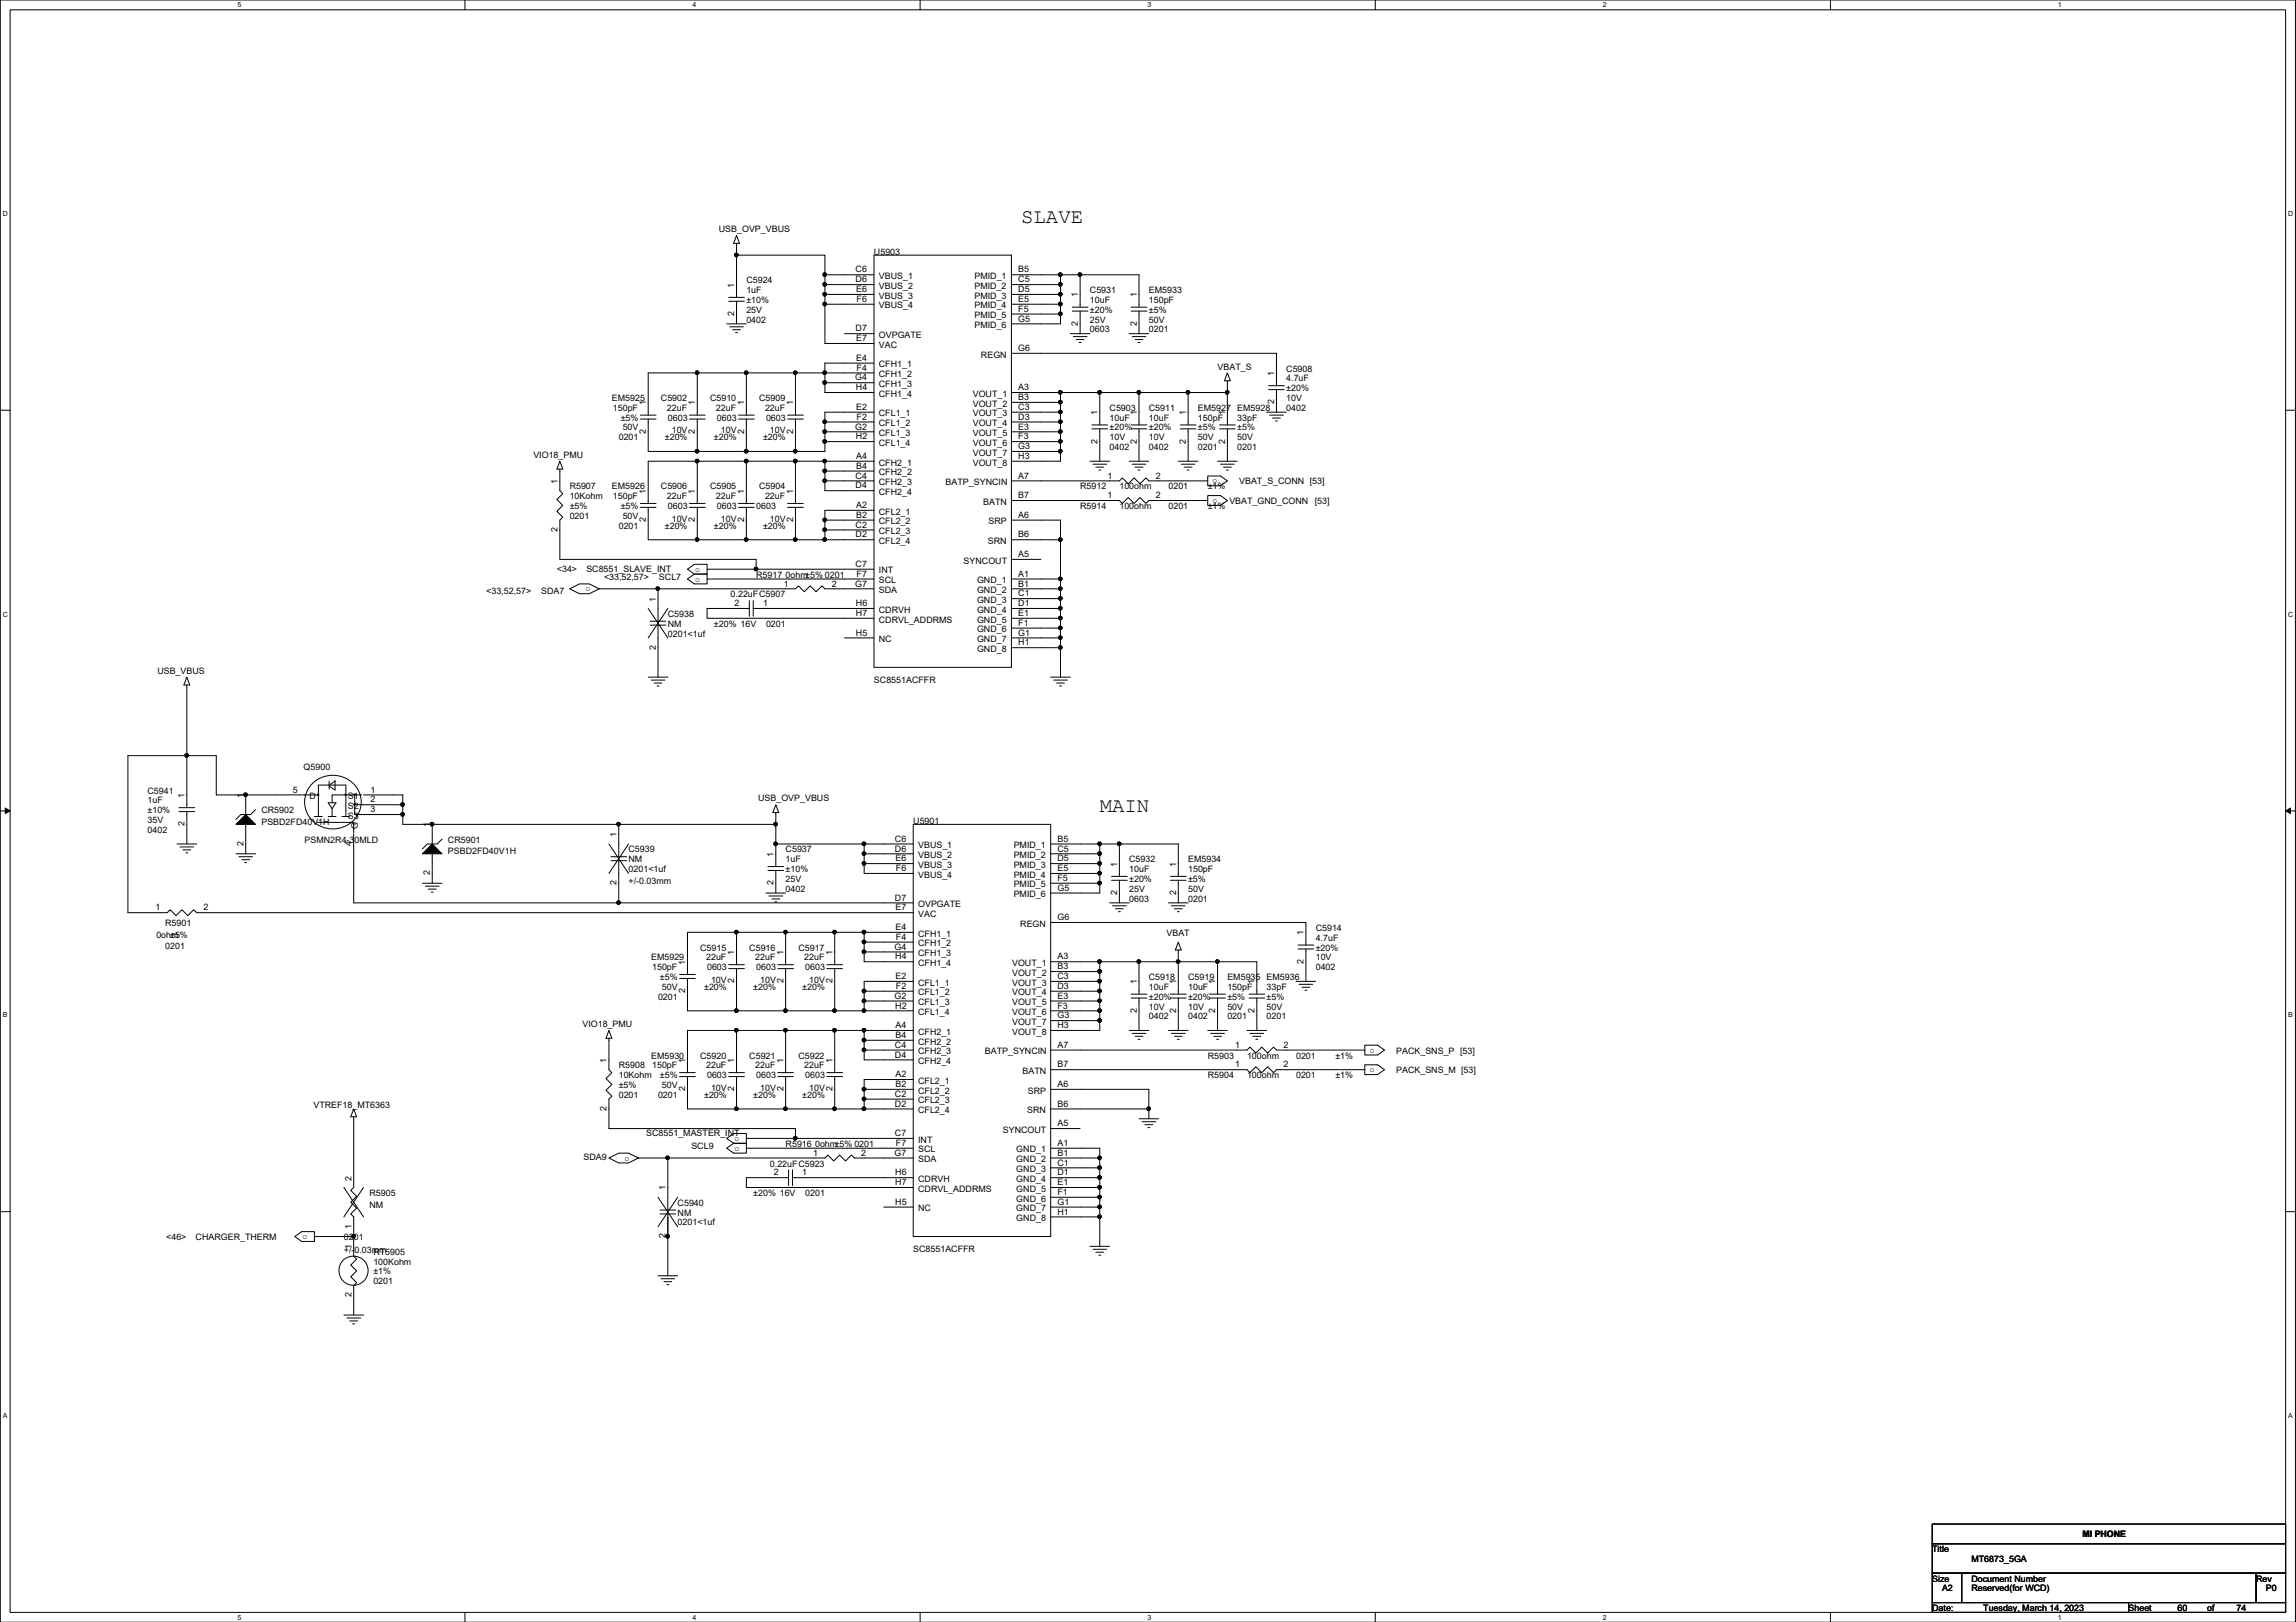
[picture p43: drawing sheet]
<svg xmlns="http://www.w3.org/2000/svg" width="297mm" height="210mm" viewBox="0 0 297 210" stroke-linecap="round" stroke-linejoin="round" font-family="sans-serif">
<defs><g id="words">
<g font-size="2.7">
<text x="132.1" y="28.8">SLAVE</text>
<text x="142.3" y="105">MAIN</text>
</g>
<g font-size="1.1">
<text x="93" y="30.1">USB_OVP_VBUS</text>
<text x="110.7" y="35.3">C6</text>
<text x="113.1" y="33">U5903</text>
<text x="131.7" y="35.3">B5</text>
<text x="95" y="40.9" transform="rotate(-90 95 40.9)">2</text>
<text x="95" y="37.2" transform="rotate(-90 95 37.2)">1</text>
<text x="96.6" y="36.7">C5924</text>
<text x="96.6" y="37.9">1uF</text>
<text x="96.6" y="41.7">0402</text>
<text x="96.6" y="40.5">25V</text>
<text x="96.6" y="39.2">±10%</text>
<text x="110.7" y="36.5">D6</text>
<text x="110.8" y="37.8">E6</text>
<text x="110.8" y="39.1">F6</text>
<text x="113.7" y="36.1">VBUS_1</text>
<text x="113.7" y="37.4">VBUS_2</text>
<text x="113.7" y="38.7">VBUS_3</text>
<text x="113.7" y="39.9">VBUS_4</text>
<text x="126.1" y="36.1">PMID_1</text>
<text x="126.1" y="37.4">PMID_2</text>
<text x="126.1" y="38.7">PMID_3</text>
<text x="126.1" y="39.9">PMID_4</text>
<text x="126.1" y="41.2">PMID_5</text>
<text x="131.7" y="36.5">C5</text>
<text x="131.7" y="37.8">D5</text>
<text x="131.7" y="39.1">E5</text>
<text x="131.7" y="40.3">F5</text>
<text x="131.7" y="41.6">G5</text>
<text x="139.4" y="38.5" transform="rotate(-90 139.4 38.5)">1</text>
<text x="141" y="37.9">C5931</text>
<text x="141" y="39.2">10uF</text>
<text x="141" y="41.7">25V</text>
<text x="141" y="40.5">±20%</text>
<text x="147.1" y="38.5" transform="rotate(-90 147.1 38.5)">1</text>
<text x="148.6" y="37.9">EM5933</text>
<text x="148.6" y="39.2">150pF</text>
<text x="148.6" y="41.7">50V</text>
<text x="148.6" y="40.5">±5%</text>
<text x="110.7" y="42.9">D7</text>
<text x="110.8" y="46.7">E4</text>
<text x="110.8" y="44.2">E7</text>
<text x="110.8" y="48">F4</text>
<text x="113.7" y="43.7">OVPGATE</text>
<text x="113.7" y="47.5">CFH1_1</text>
<text x="113.7" y="45">VAC</text>
<text x="126.1" y="42.5">PMID_6</text>
<text x="126.9" y="46.3">REGN</text>
<text x="131.7" y="45.4">G6</text>
<text x="139.4" y="42.2" transform="rotate(-90 139.4 42.2)">2</text>
<text x="141" y="43">0603</text>
<text x="147.1" y="42.2" transform="rotate(-90 147.1 42.2)">2</text>
<text x="148.6" y="43">0201</text>
<text x="157.5" y="47.8">VBAT_S</text>
<text x="79.2" y="51.9">EM5925</text>
<text x="79.3" y="53.2">150pF</text>
<text x="83.6" y="52.5" transform="rotate(-90 83.6 52.5)">1</text>
<text x="85.5" y="51.9">C5902</text>
<text x="86.3" y="53.2">22uF</text>
<text x="89.9" y="52.5" transform="rotate(-90 89.9 52.5)">1</text>
<text x="91.9" y="51.9">C5910</text>
<text x="92.6" y="53.2">22uF</text>
<text x="96.3" y="52.5" transform="rotate(-90 96.3 52.5)">1</text>
<text x="98.2" y="51.9">C5909</text>
<text x="99" y="53.2">22uF</text>
<text x="102.6" y="52.5" transform="rotate(-90 102.6 52.5)">1</text>
<text x="110.7" y="49.2">G4</text>
<text x="110.7" y="50.5">H4</text>
<text x="110.8" y="53">E2</text>
<text x="113.7" y="53.9">CFL1_1</text>
<text x="113.7" y="48.8">CFH1_2</text>
<text x="113.7" y="50.1">CFH1_3</text>
<text x="113.7" y="51.4">CFH1_4</text>
<text x="125.9" y="51.4">VOUT_1</text>
<text x="125.9" y="52.6">VOUT_2</text>
<text x="125.9" y="53.9">VOUT_3</text>
<text x="131.7" y="50.5">A3</text>
<text x="131.7" y="51.8">B3</text>
<text x="131.7" y="53">C3</text>
<text x="142" y="53.7" transform="rotate(-90 142 53.7)">1</text>
<text x="143.5" y="53.2">C5903</text>
<text x="147.1" y="53.7" transform="rotate(-90 147.1 53.7)">1</text>
<text x="148.6" y="53.2">C5911</text>
<text x="153.4" y="53.7" transform="rotate(-90 153.4 53.7)">1</text>
<text x="155" y="53.2">EM5927 EM5928</text>
<text x="158.5" y="53.7" transform="rotate(-90 158.5 53.7)">1</text>
<text x="164.8" y="52.3" transform="rotate(-90 164.8 52.3)">2</text>
<text x="164.8" y="48.6" transform="rotate(-90 164.8 48.6)">1</text>
<text x="166.4" y="48.1">C5908</text>
<text x="166.4" y="49.4">4.7uF</text>
<text x="166.4" y="53.2">0402</text>
<text x="166.4" y="51.9">10V</text>
<text x="166.4" y="50.6">±20%</text>
<text x="69" y="59.3">VIO18_PMU</text>
<text x="80" y="57">0201</text>
<text x="80.3" y="54.4">±5%</text>
<text x="80.6" y="55.7">50V</text>
<text x="83.6" y="56.1" transform="rotate(-90 83.6 56.1)">2</text>
<text x="86" y="57">±20%</text>
<text x="86.4" y="54.4">0603</text>
<text x="86.9" y="56.1">10V</text>
<text x="89.9" y="56.1" transform="rotate(-90 89.9 56.1)">2</text>
<text x="92.4" y="57">±20%</text>
<text x="92.7" y="54.4">0603</text>
<text x="93.3" y="56.1">10V</text>
<text x="96.3" y="56.1" transform="rotate(-90 96.3 56.1)">2</text>
<text x="98.7" y="57">±20%</text>
<text x="99.1" y="54.4">0603</text>
<text x="99.6" y="56.1">10V</text>
<text x="102.6" y="56.1" transform="rotate(-90 102.6 56.1)">2</text>
<text x="110.7" y="55.6">G2</text>
<text x="110.7" y="56.9">H2</text>
<text x="110.8" y="59.4">A4</text>
<text x="110.8" y="54.3">F2</text>
<text x="113.7" y="55.2">CFL1_2</text>
<text x="113.7" y="56.4">CFL1_3</text>
<text x="113.7" y="57.7">CFL1_4</text>
<text x="125.9" y="55.2">VOUT_4</text>
<text x="125.9" y="56.4">VOUT_5</text>
<text x="125.9" y="57.7">VOUT_6</text>
<text x="125.9" y="59">VOUT_7</text>
<text x="131.7" y="54.3">D3</text>
<text x="131.7" y="55.6">E3</text>
<text x="131.7" y="56.9">F3</text>
<text x="131.7" y="58.1">G3</text>
<text x="131.7" y="59.4">H3</text>
<text x="142" y="57.4" transform="rotate(-90 142 57.4)">2</text>
<text x="143.5" y="54.4">10uF</text>
<text x="143.5" y="58.3">0402</text>
<text x="143.5" y="57">10V</text>
<text x="143.5" y="55.7">±20%</text>
<text x="147.1" y="57.4" transform="rotate(-90 147.1 57.4)">2</text>
<text x="148.6" y="54.4">10uF</text>
<text x="148.6" y="58.3">0402</text>
<text x="148.6" y="57">10V</text>
<text x="148.6" y="55.7">±20%</text>
<text x="153.4" y="57.4" transform="rotate(-90 153.4 57.4)">2</text>
<text x="155" y="54.4">150pF</text>
<text x="155" y="58.3">0201</text>
<text x="155" y="57">50V</text>
<text x="155" y="55.7">±5%</text>
<text x="158.5" y="57.4" transform="rotate(-90 158.5 57.4)">2</text>
<text x="160.1" y="54.4">33pF</text>
<text x="160.1" y="58.3">0201</text>
<text x="160.1" y="57">50V</text>
<text x="160.1" y="55.7">±5%</text>
<text x="72.1" y="62.6" transform="rotate(-90 72.1 62.6)">1</text>
<text x="73.7" y="63.3">R5907</text>
<text x="73.7" y="64.6">10Kohm</text>
<text x="73.7" y="65.9">±5%</text>
<text x="79.2" y="63.3">EM5926</text>
<text x="79.3" y="64.6">150pF</text>
<text x="80.3" y="65.9">±5%</text>
<text x="83.6" y="63.9" transform="rotate(-90 83.6 63.9)">1</text>
<text x="85.5" y="63.3">C5906</text>
<text x="86.3" y="64.6">22uF</text>
<text x="86.4" y="65.9">0603</text>
<text x="89.9" y="63.9" transform="rotate(-90 89.9 63.9)">1</text>
<text x="91.9" y="63.3">C5905</text>
<text x="92.6" y="64.6">22uF</text>
<text x="92.7" y="65.9">0603</text>
<text x="96.3" y="63.9" transform="rotate(-90 96.3 63.9)">1</text>
<text x="97.8" y="65.9">0603</text>
<text x="98.2" y="63.3">C5904</text>
<text x="99" y="64.6">22uF</text>
<text x="102.6" y="63.9" transform="rotate(-90 102.6 63.9)">1</text>
<text x="110.7" y="61.9">C4</text>
<text x="110.7" y="63.2">D4</text>
<text x="110.8" y="65.7">A2</text>
<text x="110.8" y="60.7">B4</text>
<text x="113.7" y="60.2">CFH2_1</text>
<text x="113.7" y="61.5">CFH2_2</text>
<text x="113.7" y="62.8">CFH2_3</text>
<text x="113.7" y="64.1">CFH2_4</text>
<text x="122.3" y="62.8">BATP_SYNCIN</text>
<text x="125.9" y="60.2">VOUT_8</text>
<text x="127.2" y="65.3">BATN</text>
<text x="131.7" y="64.5">B7</text>
<text x="131.7" y="61.9">A7</text>
<text x="139.7" y="63.3">R5912</text>
<text x="139.7" y="65.9">R5914</text>
<text x="143.3" y="61.9">1</text>
<text x="143.3" y="64.5">1</text>
<text x="144.8" y="63.3">100ohm</text>
<text x="144.8" y="65.9">100ohm</text>
<text x="149.5" y="61.9">2</text>
<text x="149.5" y="64.5">2</text>
<text x="151.2" y="63.3">0201</text>
<text x="151.2" y="65.9">0201</text>
<text x="156.2" y="63.3">±1%</text>
<text x="156.2" y="65.9">±1%</text>
<text x="156.9" y="62.6">o</text>
<text x="156.9" y="65.1">o</text>
<text x="159" y="65.2">VBAT_GND_CONN</text>
<text x="160.3" y="62.7">VBAT_S_CONN [53]</text>
<text x="170.1" y="65.2">[53]</text>
<text x="72.1" y="68.8" transform="rotate(-90 72.1 68.8)">2</text>
<text x="73.7" y="67.1">0201</text>
<text x="80" y="68.4">0201</text>
<text x="80.6" y="67.1">50V</text>
<text x="83.6" y="67.6" transform="rotate(-90 83.6 67.6)">2</text>
<text x="86" y="68.4">±20%</text>
<text x="86.9" y="67.5">10V</text>
<text x="89.9" y="67.6" transform="rotate(-90 89.9 67.6)">2</text>
<text x="92.4" y="68.4">±20%</text>
<text x="93.3" y="67.5">10V</text>
<text x="96.3" y="67.6" transform="rotate(-90 96.3 67.6)">2</text>
<text x="98.7" y="68.4">±20%</text>
<text x="99.6" y="67.5">10V</text>
<text x="102.6" y="67.6" transform="rotate(-90 102.6 67.6)">2</text>
<text x="110.7" y="68.3">C2</text>
<text x="110.7" y="69.6">D2</text>
<text x="110.8" y="67">B2</text>
<text x="113.7" y="66.6">CFL2_1</text>
<text x="113.7" y="67.9">CFL2_2</text>
<text x="113.7" y="69.1">CFL2_3</text>
<text x="113.7" y="70.4">CFL2_4</text>
<text x="127.8" y="70.4">SRN</text>
<text x="127.9" y="67.9">SRP</text>
<text x="131.7" y="67">A6</text>
<text x="131.7" y="69.6">B6</text>
<text x="62.9" y="76.9">&lt;33,52,57&gt;</text>
<text x="70" y="76.9">SDA7</text>
<text x="72" y="74">&lt;34&gt;</text>
<text x="75.7" y="76.5">o</text>
<text x="75.9" y="74">SC8551_SLAVE_INT</text>
<text x="78.1" y="75">&lt;33,52,57&gt;</text>
<text x="84.8" y="77.9" transform="rotate(-90 84.8 77.9)">1</text>
<text x="85.3" y="75">SCL7</text>
<text x="90" y="74">o</text>
<text x="90" y="75.3">o</text>
<text x="94.5" y="77.3">0.22uFC5907</text>
<text x="97.8" y="74.8">R5917 0ohm±5% 0201</text>
<text x="101.4" y="75.9">1</text>
<text x="107.6" y="75.9">2</text>
<text x="110.7" y="75.9">G7</text>
<text x="110.7" y="73.4">C7</text>
<text x="110.8" y="74.6">F7</text>
<text x="113.7" y="74.2">INT</text>
<text x="113.7" y="75.5">SCL</text>
<text x="113.7" y="76.8">SDA</text>
<text x="124.7" y="72.9">SYNCOUT</text>
<text x="126.4" y="75.5">GND_1</text>
<text x="126.4" y="76.8">GND_2</text>
<text x="131.7" y="72.1">A5</text>
<text x="131.7" y="74.6">A1</text>
<text x="131.7" y="75.9">B1</text>
<text x="131.7" y="77.2">C1</text>
<text x="86.4" y="79.8">C5938</text>
<text x="86.4" y="81.1">NM</text>
<text x="86.4" y="82.4">0201&lt;1uf</text>
<text x="92.4" y="81.1">±20% 16V</text>
<text x="95" y="78.4">2</text>
<text x="98.7" y="78.4">1</text>
<text x="99.1" y="81.1">0201</text>
<text x="110.7" y="82.3">H5</text>
<text x="110.7" y="78.4">H6</text>
<text x="110.7" y="79.7">H7</text>
<text x="113.7" y="83.1">NC</text>
<text x="113.7" y="79.3">CDRVH</text>
<text x="113.7" y="80.6">CDRVL_ADDRMS</text>
<text x="126.4" y="78">GND_3</text>
<text x="126.4" y="79.3">GND_4</text>
<text x="126.4" y="80.6">GND_5</text>
<text x="126.4" y="81.8">GND_6</text>
<text x="126.4" y="83.1">GND_7</text>
<text x="131.7" y="78.4">D1</text>
<text x="131.7" y="79.7">E1</text>
<text x="131.7" y="81">F1</text>
<text x="131.7" y="82.3">G1</text>
<text x="131.7" y="83.5">H1</text>
<text x="20.4" y="87.2">USB_VBUS</text>
<text x="84.8" y="84.1" transform="rotate(-90 84.8 84.1)">2</text>
<text x="113.1" y="88.3">SC8551ACFFR</text>
<text x="126.4" y="84.4">GND_8</text>
<text x="39.3" y="99.7">Q5900</text>
<text x="19.1" y="102.7">C5941</text>
<text x="19.1" y="104">1uF</text>
<text x="19.1" y="107.8">0402</text>
<text x="19.1" y="106.5">35V</text>
<text x="19.1" y="105.2">±10%</text>
<text x="23.9" y="106.9" transform="rotate(-90 23.9 106.9)">2</text>
<text x="23.9" y="103.3" transform="rotate(-90 23.9 103.3)">1</text>
<text x="31.5" y="103.3" transform="rotate(-90 31.5 103.3)">1</text>
<text x="33.8" y="105.2">CR5902</text>
<text x="33.8" y="106.8">PSBD2FD40V1H</text>
<text x="37.9" y="102.6">5</text>
<text x="40" y="103.4">D</text>
<text x="45" y="103.4">S1</text>
<text x="45" y="104.7">S2</text>
<text x="45" y="106">S3</text>
<text x="46.3" y="107.3" transform="rotate(-90 46.3 107.3)">G</text>
<text x="47.9" y="102.6">1</text>
<text x="47.9" y="103.8">2</text>
<text x="47.9" y="105.1">3</text>
<text x="55.6" y="107.1" transform="rotate(-90 55.6 107.1)">1</text>
<text x="98.1" y="103.7">USB_OVP_VBUS</text>
<text x="118.1" y="106.6">U5901</text>
<text x="31.5" y="109.5" transform="rotate(-90 31.5 109.5)">2</text>
<text x="39.4" y="109.1">PSMN2R4-30MLD</text>
<text x="45.5" y="109.5" transform="rotate(-90 45.5 109.5)">4</text>
<text x="55.6" y="113.3" transform="rotate(-90 55.6 113.3)">2</text>
<text x="58" y="109.1">CR5901</text>
<text x="58" y="110.6">PSBD2FD40V1H</text>
<text x="79.8" y="108.3" transform="rotate(-90 79.8 108.3)">1</text>
<text x="81.3" y="110.3">C5939</text>
<text x="81.3" y="111.6">NM</text>
<text x="81.3" y="112.9">0201&lt;1uf</text>
<text x="100.1" y="110.9" transform="rotate(-90 100.1 110.9)">1</text>
<text x="101.6" y="110.3">C5937</text>
<text x="101.6" y="111.6">1uF</text>
<text x="101.6" y="112.9">±10%</text>
<text x="115.8" y="108.9">C6</text>
<text x="115.8" y="110.2">D6</text>
<text x="115.9" y="111.5">E6</text>
<text x="115.9" y="112.7">F6</text>
<text x="118.8" y="109.8">VBUS_1</text>
<text x="118.8" y="111">VBUS_2</text>
<text x="118.8" y="112.3">VBUS_3</text>
<text x="118.8" y="113.6">VBUS_4</text>
<text x="131.1" y="109.8">PMID_1</text>
<text x="131.1" y="111">PMID_2</text>
<text x="131.1" y="112.3">PMID_3</text>
<text x="131.1" y="113.6">PMID_4</text>
<text x="136.8" y="108.9">B5</text>
<text x="136.8" y="110.2">C5</text>
<text x="136.8" y="111.5">D5</text>
<text x="136.8" y="112.7">E5</text>
<text x="144.5" y="112.1" transform="rotate(-90 144.5 112.1)">1</text>
<text x="146.1" y="111.6">C5932</text>
<text x="146.1" y="112.9">10uF</text>
<text x="152.1" y="112.1" transform="rotate(-90 152.1 112.1)">1</text>
<text x="153.7" y="111.6">EM5934</text>
<text x="153.7" y="112.9">150pF</text>
<text x="20.1" y="117.8">1</text>
<text x="21.4" y="119.8">R5901</text>
<text x="26.3" y="117.8">2</text>
<text x="79.8" y="114.6" transform="rotate(-90 79.8 114.6)">2</text>
<text x="81.3" y="114.4">+/-0.03mm</text>
<text x="100.1" y="114.6" transform="rotate(-90 100.1 114.6)">2</text>
<text x="101.6" y="115.4">0402</text>
<text x="101.6" y="114.1">25V</text>
<text x="115.8" y="116.5">D7</text>
<text x="115.9" y="117.8">E7</text>
<text x="118.8" y="117.4">OVPGATE</text>
<text x="118.8" y="118.7">VAC</text>
<text x="131.1" y="114.9">PMID_5</text>
<text x="131.1" y="116.1">PMID_6</text>
<text x="132" y="119.9">REGN</text>
<text x="136.8" y="114">F5</text>
<text x="136.8" y="115.3">G5</text>
<text x="136.8" y="119.1">G6</text>
<text x="144.5" y="115.8" transform="rotate(-90 144.5 115.8)">2</text>
<text x="146.1" y="116.7">0603</text>
<text x="146.1" y="115.4">25V</text>
<text x="146.1" y="114.1">±20%</text>
<text x="152.1" y="115.8" transform="rotate(-90 152.1 115.8)">2</text>
<text x="153.7" y="116.7">0201</text>
<text x="153.7" y="115.4">50V</text>
<text x="153.7" y="114.1">±5%</text>
<text x="20.2" y="121.4">0ohm</text>
<text x="21.4" y="122.8">0201</text>
<text x="22" y="121.4">±5%</text>
<text x="84.2" y="124.3">EM5929</text>
<text x="84.4" y="125.6">150pF</text>
<text x="88.6" y="124.8" transform="rotate(-90 88.6 124.8)">1</text>
<text x="90.6" y="123">C5915</text>
<text x="91.4" y="124.3">22uF</text>
<text x="91.5" y="125.6">0603</text>
<text x="95" y="123.6" transform="rotate(-90 95 123.6)">1</text>
<text x="96.9" y="123">C5916</text>
<text x="97.7" y="124.3">22uF</text>
<text x="97.8" y="125.6">0603</text>
<text x="101.3" y="123.6" transform="rotate(-90 101.3 123.6)">1</text>
<text x="103.3" y="123">C5917</text>
<text x="104.1" y="124.3">22uF</text>
<text x="104.2" y="125.6">0603</text>
<text x="107.7" y="123.6" transform="rotate(-90 107.7 123.6)">1</text>
<text x="115.7" y="122.9">G4</text>
<text x="115.8" y="124.2">H4</text>
<text x="115.9" y="120.4">E4</text>
<text x="115.9" y="121.6">F4</text>
<text x="118.8" y="121.2">CFH1_1</text>
<text x="118.8" y="122.5">CFH1_2</text>
<text x="118.8" y="123.7">CFH1_3</text>
<text x="118.8" y="125">CFH1_4</text>
<text x="130.9" y="125">VOUT_1</text>
<text x="136.8" y="124.2">A3</text>
<text x="136.8" y="125.4">B3</text>
<text x="150.9" y="121.1">VBAT</text>
<text x="168.7" y="124.7" transform="rotate(-90 168.7 124.7)">2</text>
<text x="168.7" y="121" transform="rotate(-90 168.7 121)">1</text>
<text x="170.2" y="120.5">C5914</text>
<text x="170.2" y="121.8">4.7uF</text>
<text x="170.2" y="125.6">0402</text>
<text x="170.2" y="124.3">10V</text>
<text x="170.2" y="123">±20%</text>
<text x="85.1" y="129.4">0201</text>
<text x="85.4" y="126.8">±5%</text>
<text x="85.6" y="128.1">50V</text>
<text x="88.6" y="128.5" transform="rotate(-90 88.6 128.5)">2</text>
<text x="91.1" y="128.1">±20%</text>
<text x="92" y="127.2">10V</text>
<text x="95" y="127.3" transform="rotate(-90 95 127.3)">2</text>
<text x="97.4" y="128.1">±20%</text>
<text x="98.3" y="127.2">10V</text>
<text x="101.3" y="127.3" transform="rotate(-90 101.3 127.3)">2</text>
<text x="103.8" y="128.1">±20%</text>
<text x="104.7" y="127.2">10V</text>
<text x="107.7" y="127.3" transform="rotate(-90 107.7 127.3)">2</text>
<text x="115.7" y="129.2">G2</text>
<text x="115.8" y="130.5">H2</text>
<text x="115.9" y="126.7">E2</text>
<text x="115.9" y="128">F2</text>
<text x="118.8" y="127.6">CFL1_1</text>
<text x="118.8" y="128.8">CFL1_2</text>
<text x="118.8" y="130.1">CFL1_3</text>
<text x="118.8" y="131.4">CFL1_4</text>
<text x="130.9" y="126.3">VOUT_2</text>
<text x="130.9" y="127.6">VOUT_3</text>
<text x="130.9" y="128.8">VOUT_4</text>
<text x="130.9" y="130.1">VOUT_5</text>
<text x="130.9" y="131.4">VOUT_6</text>
<text x="136.8" y="126.7">C3</text>
<text x="136.8" y="128">D3</text>
<text x="136.8" y="129.2">E3</text>
<text x="136.8" y="130.5">F3</text>
<text x="136.8" y="131.8">G3</text>
<text x="147.1" y="131.1" transform="rotate(-90 147.1 131.1)">2</text>
<text x="147.1" y="127.4" transform="rotate(-90 147.1 127.4)">1</text>
<text x="148.6" y="126.8">C5918</text>
<text x="148.6" y="128.1">10uF</text>
<text x="148.6" y="131.9">0402</text>
<text x="148.6" y="130.6">10V</text>
<text x="148.6" y="129.4">±20%</text>
<text x="152.1" y="131.1" transform="rotate(-90 152.1 131.1)">2</text>
<text x="152.1" y="127.4" transform="rotate(-90 152.1 127.4)">1</text>
<text x="153.7" y="126.8">C5919</text>
<text x="153.7" y="128.1">10uF</text>
<text x="153.7" y="131.9">0402</text>
<text x="153.7" y="130.6">10V</text>
<text x="153.7" y="129.4">±20%</text>
<text x="157.2" y="131.1" transform="rotate(-90 157.2 131.1)">2</text>
<text x="157.2" y="127.4" transform="rotate(-90 157.2 127.4)">1</text>
<text x="158.8" y="126.8">EM5935 EM5936</text>
<text x="158.8" y="128.1">150pF</text>
<text x="158.8" y="131.9">0201</text>
<text x="158.8" y="130.6">50V</text>
<text x="158.8" y="129.4">±5%</text>
<text x="162.3" y="131.1" transform="rotate(-90 162.3 131.1)">2</text>
<text x="162.3" y="127.4" transform="rotate(-90 162.3 127.4)">1</text>
<text x="163.9" y="128.1">33pF</text>
<text x="163.9" y="131.9">0201</text>
<text x="163.9" y="130.6">50V</text>
<text x="163.9" y="129.4">±5%</text>
<text x="75.4" y="132.9">VIO18_PMU</text>
<text x="78.5" y="137.5" transform="rotate(-90 78.5 137.5)">1</text>
<text x="84.2" y="137">EM5930</text>
<text x="88.6" y="137.5" transform="rotate(-90 88.6 137.5)">1</text>
<text x="90.6" y="137">C5920</text>
<text x="95" y="137.5" transform="rotate(-90 95 137.5)">1</text>
<text x="96.9" y="137">C5921</text>
<text x="101.3" y="137.5" transform="rotate(-90 101.3 137.5)">1</text>
<text x="103.3" y="137">C5922</text>
<text x="107.7" y="137.5" transform="rotate(-90 107.7 137.5)">1</text>
<text x="115.8" y="135.6">C4</text>
<text x="115.8" y="136.9">D4</text>
<text x="115.9" y="133.1">A4</text>
<text x="115.9" y="134.3">B4</text>
<text x="118.8" y="133.9">CFH2_1</text>
<text x="118.8" y="135.2">CFH2_2</text>
<text x="118.8" y="136.4">CFH2_3</text>
<text x="118.8" y="137.7">CFH2_4</text>
<text x="127.4" y="136.4">BATP_SYNCIN</text>
<text x="130.9" y="132.6">VOUT_7</text>
<text x="130.9" y="133.9">VOUT_8</text>
<text x="136.8" y="135.6">A7</text>
<text x="136.8" y="133.1">H3</text>
<text x="156.2" y="137">R5903</text>
<text x="159.8" y="135.6">1</text>
<text x="161.3" y="137">100ohm</text>
<text x="166" y="135.6">2</text>
<text x="167.7" y="137">0201</text>
<text x="172.8" y="137">±1%</text>
<text x="177.2" y="136.2">o</text>
<text x="180.6" y="136.4">PACK_SNS_P [53]</text>
<text x="40.6" y="143.3">VTREF18_MT6363</text>
<text x="78.5" y="143.8" transform="rotate(-90 78.5 143.8)">2</text>
<text x="80" y="138.3">R5908</text>
<text x="80" y="139.5">10Kohm</text>
<text x="80" y="140.8">±5%</text>
<text x="80" y="142.1">0201</text>
<text x="84.4" y="138.3">150pF</text>
<text x="85.1" y="142.1">0201</text>
<text x="85.4" y="139.5">±5%</text>
<text x="85.6" y="140.8">50V</text>
<text x="88.6" y="141.2" transform="rotate(-90 88.6 141.2)">2</text>
<text x="91.1" y="142.1">±20%</text>
<text x="91.4" y="138.3">22uF</text>
<text x="91.5" y="139.5">0603</text>
<text x="92" y="141.2">10V</text>
<text x="95" y="141.2" transform="rotate(-90 95 141.2)">2</text>
<text x="97.4" y="142.1">±20%</text>
<text x="97.7" y="138.3">22uF</text>
<text x="97.8" y="139.5">0603</text>
<text x="98.3" y="141.2">10V</text>
<text x="101.3" y="141.2" transform="rotate(-90 101.3 141.2)">2</text>
<text x="103.8" y="142.1">±20%</text>
<text x="104.1" y="138.3">22uF</text>
<text x="104.2" y="139.5">0603</text>
<text x="104.7" y="141.2">10V</text>
<text x="107.7" y="141.2" transform="rotate(-90 107.7 141.2)">2</text>
<text x="115.8" y="141.9">C2</text>
<text x="115.8" y="143.2">D2</text>
<text x="115.9" y="139.4">A2</text>
<text x="115.9" y="140.7">B2</text>
<text x="118.8" y="140.3">CFL2_1</text>
<text x="118.8" y="141.5">CFL2_2</text>
<text x="118.8" y="142.8">CFL2_3</text>
<text x="132.3" y="139">BATN</text>
<text x="133" y="141.5">SRP</text>
<text x="136.8" y="140.7">A6</text>
<text x="136.8" y="138.1">B7</text>
<text x="136.8" y="143.2">B6</text>
<text x="156.2" y="139.5">R5904</text>
<text x="159.8" y="138.1">1</text>
<text x="161.3" y="139.5">100ohm</text>
<text x="166" y="138.1">2</text>
<text x="167.7" y="139.5">0201</text>
<text x="172.8" y="139.5">±1%</text>
<text x="177.2" y="138.8">o</text>
<text x="180.6" y="138.9">PACK_SNS_M [53]</text>
<text x="83.6" y="147">SC8551_MASTER_INT</text>
<text x="89.4" y="148.7">SCL9</text>
<text x="95" y="147.7">o</text>
<text x="95" y="148.9">o</text>
<text x="101.6" y="148.4">R5916 0ohm±5% 0201</text>
<text x="105.2" y="149.6">1</text>
<text x="111.4" y="149.6">2</text>
<text x="115.7" y="149.6">G7</text>
<text x="115.8" y="147">C7</text>
<text x="115.9" y="148.3">F7</text>
<text x="118.8" y="147.9">INT</text>
<text x="118.8" y="144.1">CFL2_4</text>
<text x="118.8" y="149.1">SCL</text>
<text x="129.7" y="146.6">SYNCOUT</text>
<text x="131.5" y="149.1">GND_1</text>
<text x="132.9" y="144.1">SRN</text>
<text x="136.8" y="145.8">A5</text>
<text x="136.8" y="148.3">A1</text>
<text x="136.8" y="149.6">B1</text>
<text x="45.5" y="152.8" transform="rotate(-90 45.5 152.8)">2</text>
<text x="47.8" y="154.8">R5905</text>
<text x="75.5" y="150.1">SDA9</text>
<text x="80.8" y="150.2">o</text>
<text x="86.1" y="154.1" transform="rotate(-90 86.1 154.1)">1</text>
<text x="97.4" y="154.8">±20% 16V</text>
<text x="99.6" y="151">0.22uFC5923</text>
<text x="100.1" y="152.1">2</text>
<text x="103.8" y="152.1">1</text>
<text x="104.2" y="154.8">0201</text>
<text x="115.8" y="155.9">H5</text>
<text x="115.8" y="152.1">H6</text>
<text x="115.8" y="153.4">H7</text>
<text x="118.8" y="150.4">SDA</text>
<text x="118.8" y="153">CDRVH</text>
<text x="118.8" y="154.2">CDRVL_ADDRMS</text>
<text x="131.5" y="150.4">GND_2</text>
<text x="131.5" y="151.7">GND_3</text>
<text x="131.5" y="153">GND_4</text>
<text x="131.5" y="154.2">GND_5</text>
<text x="131.5" y="155.5">GND_6</text>
<text x="136.8" y="150.8">C1</text>
<text x="136.8" y="152.1">D1</text>
<text x="136.8" y="153.4">E1</text>
<text x="136.8" y="154.6">F1</text>
<text x="136.8" y="155.9">G1</text>
<text x="21.5" y="160.5">&lt;46&gt;</text>
<text x="25.3" y="160.5">CHARGER_THERM</text>
<text x="39.2" y="160.4">o</text>
<text x="44.5" y="160.5">0201</text>
<text x="45.5" y="161.7" transform="rotate(-90 45.5 161.7)">1</text>
<text x="45.5" y="159" transform="rotate(-90 45.5 159)">1</text>
<text x="47.8" y="156.3">NM</text>
<text x="86.1" y="160.3" transform="rotate(-90 86.1 160.3)">2</text>
<text x="87.7" y="156">C5940</text>
<text x="87.7" y="157.3">NM</text>
<text x="87.7" y="158.6">0201&lt;1uf</text>
<text x="118.8" y="156.8">NC</text>
<text x="131.5" y="156.8">GND_7</text>
<text x="131.5" y="158">GND_8</text>
<text x="136.8" y="157.2">H1</text>
<text x="44.5" y="162.1">+/-0.03mm</text>
<text x="45.5" y="167.9" transform="rotate(-90 45.5 167.9)">2</text>
<text x="48.3" y="162.4">RT5905</text>
<text x="48.3" y="163.7">100Kohm</text>
<text x="48.3" y="164.9">±1%</text>
<text x="48.3" y="166.2">0201</text>
<text x="118.1" y="162">SC8551ACFFR</text>
<text x="250" y="200.9">Title</text>
<text x="255.1" y="202.1">MT6873_5GA</text>
<text x="269.4" y="198.9">MI PHONE</text>
<text x="250" y="204.7">Size</text>
<text x="250" y="208.5">Date:</text>
<text x="251.2" y="206">A2</text>
<text x="255.1" y="204.7">Document Number</text>
<text x="255.1" y="206">Reserved(for WCD)</text>
<text x="256.6" y="208.5">Tuesday, March 14, 2023</text>
<text x="275.4" y="208.5">Sheet</text>
<text x="281.7" y="208.5">60</text>
<text x="285.5" y="208.5">of</text>
<text x="289.3" y="208.5">74</text>
<text x="291.9" y="204.7">Rev</text>
<text x="293.2" y="206">P0</text>
</g>
<g font-size=".9">
<text x="30.7" y=".9">5</text>
<text x="89.6" y=".9">4</text>
<text x="148.5" y=".9">3</text>
<text x="207.3" y=".9">2</text>
<text x="266.2" y=".9">1</text>
<text x=".4" y="28">D</text>
<text x="296" y="28">D</text>
<text x=".4" y="79.8">C</text>
<text x="296" y="79.8">C</text>
<text x=".4" y="131.7">B</text>
<text x="296" y="131.7">B</text>
<text x=".4" y="183.5">A</text>
<text x="296" y="183.5">A</text>
<text x="30.7" y="209.6">5</text>
<text x="89.6" y="209.6">4</text>
<text x="148.5" y="209.6">3</text>
<text x="207.3" y="209.6">2</text>
<text x="266.2" y="209.6">1</text>
</g>
</g></defs>
<path d="M0 0h297v209.9h-297zM1.3 1.3h294.4v207.4h-294.4z" fill="none" stroke="#000" stroke-width=".13"/>
<g fill="#fff">
<path d="M30.7 .1h.5v1h-.5z"/>
<path d="M30.7 208.8h.5v1h-.5z"/>
</g>
<path d="M60.2 0v1.3M60.2 208.7v1.2" fill="none" stroke="#000" stroke-width=".13"/>
<g fill="#fff">
<path d="M89.6 .1h.5v1h-.5z"/>
<path d="M89.6 208.8h.5v1h-.5z"/>
</g>
<path d="M119 0v1.3M119 208.7v1.2" fill="none" stroke="#000" stroke-width=".13"/>
<g fill="#fff">
<path d="M148.5 .1h.5v1h-.5z"/>
<path d="M148.5 208.8h.5v1h-.5z"/>
</g>
<path d="M177.9 0v1.3M177.9 208.7v1.2" fill="none" stroke="#000" stroke-width=".13"/>
<g fill="#fff">
<path d="M207.3 .1h.6v1h-.6z"/>
<path d="M207.3 208.8h.6v1h-.6z"/>
</g>
<path d="M236.8 0v1.3M236.8 208.7v1.2" fill="none" stroke="#000" stroke-width=".13"/>
<g fill="#fff">
<path d="M266.2 .1h.5v1h-.5z"/>
<path d="M266.2 208.8h.5v1h-.5z"/>
<path d="M.4 27.2h.6v1h-.6z"/>
<path d="M296 27.2h.7v1h-.7z"/>
<path d="M.4 79h.6v1h-.6z"/>
<path d="M296 79h.7v1h-.7z"/>
</g>
<path d="M0 53.1h1.3M295.7 53.1h1.3" fill="none" stroke="#000" stroke-width=".13"/>
<g fill="#fff">
<path d="M.4 130.9h.6v1h-.6z"/>
<path d="M296 130.9h.6v1h-.6z"/>
</g>
<path d="M0 104.9h1.3M.7 104.6l.6 .3-.6 .4zM295.7 104.9h1.3M295.7 104.9l.6-.3v.7z" fill="none" stroke="#000" stroke-width=".13"/>
<path d="M.7 104.6l.6 .3-.6 .4zM295.7 104.9l.6-.3v.7z" fill="#000"/>
<g fill="#fff">
<path d="M.4 182.7h.5v1h-.5z"/>
<path d="M296 182.7h.6v1h-.6z"/>
</g>
<g fill="none" stroke="#000" stroke-width=".13">
<path d="M94.3 38.5h2M94.3 39h2M95.1 32.8h.3l.1 .2-.1 .2h-.2h-.1zM95.3 31.5v1.5M95.3 39v2.9M95.3 30.5l.4 1h-.8zM106.5 35.4h.4v.1v.2l-.2 .1-.2-.1zM106.5 36.6h.4v.2v.2h-.2h-.2zM106.5 37.9h.4v.2v.1l-.2 .1-.2-.1zM106.5 39.2h.4v.1v.2l-.2 .1-.2-.1zM106.7 35.6v-2.6h-11.4v5.5M106.7 35.6h6.4"/>
<path d="M106.7 36.8h6.4M106.7 38.1h6.4M106.7 39.4h6.4M106.7 39.4v5h6.4M106.7 35.6v1.2M106.7 36.8v1.3M106.7 38.1v1.3M113.1 33h17.7v53.4h-17.7zM130.8 35.6h6.4M130.8 36.8h6.4M130.8 38.1h6.4M130.8 39.4h6.4"/>
<path d="M137 36.6h.3l.1 .2-.1 .2h-.1h-.2zM137 35.4h.3l.1 .1-.1 .2-.1 .1-.2-.1zM137 37.9h.3l.1 .2-.1 .1-.1 .1-.2-.1zM137 39.2h.3l.1 .1-.1 .2-.1 .1-.2-.1zM137.2 35.6h2.5M137.2 35.6v1.2M137.2 36.8v1.3M137.2 38.1v1.3M137.2 39.4v1.2M138.7 39.8h2.1M139.5 35.4h.4l.1 .1-.1 .2-.2 .1-.2-.1zM139.7 35.6v4.2"/>
<path d="M139.7 35.6h7.7v4.2M146.3 39.8h2.1M72.4 59.7l.4 1h-.8zM82.8 53.7h2.1M82.8 54.2h2.1M83.9 54.2v4.2h6.3M89.2 53.7h2M89.2 54.2h2M90 48.1h.3l.1 .1-.1 .2-.1 .1-.2-.1zM90 58.2h.3l.1 .2-.1 .2h-.1h-.2zM90 59.5h.3l.1 .1-.1 .2-.1 .1-.2-.1zM90.2 48.3h6.4"/>
<path d="M90.2 58.4h6.4M90.2 59.7h6.4M90.2 48.3v5.4M90.2 54.2v4.2M90.2 59.7h-6.3v5.5M90.2 59.7v5.5M90.2 48.3h-6.3v5.4M94 41.9h2.6M94.4 42.3h1.8M94.8 42.7h1M95.2 43.1h.2M95.5 53.7h2.1"/>
<path d="M95.5 54.2h2.1M96.4 48.1h.3l.1 .1-.1 .2-.2 .1-.1-.1zM96.4 58.2h.3l.1 .2-.1 .2h-.2h-.1zM96.4 59.5h.3l.1 .1-.1 .2-.2 .1-.1-.1zM96.6 48.3v5.4M96.6 54.2v4.2M96.6 59.7v5.5M96.6 48.3h6.3M96.6 58.4h6.3M96.6 59.7h6.3M101.9 53.7h2M101.9 54.2h2"/>
<path d="M102.7 48.1h.3l.1 .1-.1 .2-.1 .1-.2-.1zM102.7 58.2h.3l.1 .2-.1 .2h-.1h-.2zM102.7 59.5h.3l.1 .1-.1 .2-.1 .1-.2-.1zM102.9 59.7v5.5M102.9 48.3v5.4M102.9 54.2v4.2M102.9 48.3h3.8M102.9 59.7h3.8M106.5 48.1h.4v.1v.2l-.2 .1-.2-.1zM106.5 49.3h.4v.2v.2h-.2h-.2zM106.5 54.4h.4v.2v.1l-.2 .1-.2-.1zM106.5 55.7h.4v.1v.2l-.2 .1-.2-.1z"/>
<path d="M106.5 57h.4v.1v.2l-.2 .1-.2-.1zM106.5 59.5h.4v.1v.2l-.2 .1-.2-.1zM106.7 59.7h6.4M106.7 54.6h6.4M106.7 48.3h6.4M106.7 55.9h6.4M106.7 49.5h6.4M106.7 57.1h6.4M106.7 49.5v1.3h6.4M106.7 48.3v1.2M106.7 54.6v1.3M106.7 55.9v1.2"/>
<path d="M106.7 57.2v1.2h-3.8M106.7 59.7v1.3M109.3 43.2h3.8M113.1 53.3h-6.4v1.3M113.1 47h-6.4v1.3M130.8 50.8h6.4M130.8 52.1h6.4M130.8 53.3h6.4M130.8 54.6h6.4M130.8 55.9h6.4M130.8 57.1h6.4M130.8 40.6h6.4"/>
<path d="M130.8 58.4h6.4M130.8 45.7h34.3v4.2M137 40.4h.3l.1 .2-.1 .2-.1 .1-.2-.1zM137 50.6h.3l.1 .2-.1 .1-.1 .1-.2-.1zM137 51.9h.3l.1 .1-.1 .2-.1 .1-.2-.1zM137 54.4h.3l.1 .2-.1 .1-.1 .1-.2-.1zM137 53.1h.3l.1 .2-.1 .2-.1 .1-.2-.1zM137 55.7h.3l.1 .1-.1 .2-.1 .1-.2-.1zM137 57h.3l.1 .1-.1 .2-.1 .1-.2-.1zM137 58.2h.3l.1 .2-.1 .2h-.1h-.2zM137.2 50.8h5.1M137.2 40.6v1.3h-6.4"/>
<path d="M137.2 58.4v1.3h-6.4M137.2 50.8v1.3M137.2 52.1v1.2M137.2 53.3v1.3M137.2 54.6v1.3M137.2 55.9v1.2M137.2 57.2v1.2M138.5 43.2h2.5M138.7 40.3h2.1M138.8 43.6h1.8M139.2 43.9h1M139.6 44.3h.3"/>
<path d="M139.7 40.3v2.9M141 59.7h2.5M141.3 55h2M141.3 55.5h2M142.1 50.6h.3l.1 .2-.1 .1-.2 .1-.1-.1zM142.3 50.8h5.1M142.3 50.8v4.2M142.3 55.5v4.2M146.1 43.2h2.5M146.1 59.7h2.5M146.3 40.3h2.1M146.3 55h2.1"/>
<path d="M146.3 55.5h2.1M146.5 43.6h1.7M146.9 43.9h1M147.2 50.6h.3l.1 .2-.1 .1-.2 .1-.1-.1zM147.2 44.3h.3M147.4 40.3v2.9M147.4 50.8v4.2M147.4 55.5v4.2M147.4 50.8h6.3M152.4 59.7h2.6M152.7 55h2M152.7 55.5h2"/>
<path d="M153.5 50.6h.3l.1 .2-.1 .1-.1 .1-.2-.1zM153.7 50.8h5.1M153.7 50.8v4.2M153.7 55.5v4.2M157.5 59.7h2.6M157.8 55h2M157.8 55.5h2M158.6 50.6h.3l.1 .2-.1 .1-.2 .1-.1-.1zM158.8 49.3v1.5M158.8 50.8v4.2M158.8 55.5v4.2M158.8 48.3l.4 1h-.8z"/>
<path d="M163.9 53.3h2.5M164.1 49.9h2.1M164.1 50.4h2.1M164.2 53.7h1.8M164.6 54.1h1M165 54.5h.3M165.1 50.4v2.9M72.4 60.7v2.8l.4 .4-.8 .7 .8 .8-.8 .8 .8 .7-.4 .4v5.1h25.4v1.3M73.7 76.2l1.3-.6h1.2l1.3 .6-1.3 .6h-1.2zM77.5 76.2h25.4l.4-.4 .8 .8 .7-.8 .8 .8 .7-.8 .4 .4h6.4M82.8 65.2h2.1M82.8 65.7h2.1"/>
<path d="M83.9 78.7l2.5 3.8M83.9 65.7v4.1h6.3M84.9 76h.4v.2v.1l-.2 .1-.2-.1zM85.1 76.2v4.2M86.4 78.7l-2.5 3.8M88.9 73.7l.9-.7h1.7v1.3h-1.7zM88.9 74.9l.9-.6h1.7v1.3h-1.7zM89.2 65.2h2M89.2 65.7h2M90 69.7h.3l.1 .1-.1 .2-.1 .1-.2-.1zM90.2 69.8h6.4M90.2 65.7v4.1"/>
<path d="M91.5 74.9h21.6M91.5 73.7h6.3M95.5 65.2h2.1M95.5 65.7h2.1M96.4 69.7h.3l.1 .1-.1 .2-.2 .1-.1-.1zM96.6 65.7v4.1M96.6 69.8h6.3M96.9 78.7h-5.4v1.3h21.6M96.9 77.7v2.1M97.4 78.7h15.7M97.4 77.7v2.1M97.6 73.5h.4v.1v.2l-.2 .1-.2-.1z"/>
<path d="M97.8 73.7h15.3M101.9 65.2h2M101.9 65.7h2M102.7 69.7h.3l.1 .1-.1 .2-.1 .1-.2-.1zM102.9 65.7v4.1M102.9 69.8h3.8M106.5 60.8h.4v.1v.2l-.2 .1-.2-.1zM106.5 62h.4v.2v.2h-.2h-.2zM106.5 67.1h.4v.2v.1l-.2 .1-.2-.1zM106.5 68.4h.4v.1v.2l-.2 .1-.2-.1zM106.5 69.7h.4v.1v.2l-.2 .1-.2-.1zM106.7 67.3h6.4"/>
<path d="M106.7 61h6.4M106.7 68.6h6.4M106.7 62.2h6.4M106.7 69.8h6.4M106.7 62.2v1.3h6.4M106.7 61v1.2M106.7 67.3v1.3M106.7 68.6v1.2M113.1 66h-6.4v1.3M130.8 74.9h6.4M130.8 72.4h3.9M130.8 67.3h6.4v2.5"/>
<path d="M130.8 62.2h14l.4-.4 .8 .8 .7-.8 .8 .8 .7-.8 .4 .4h7.6M130.8 76.2h6.4M130.8 69.8h6.4M130.8 64.8h14l.4 .4 .8-.8 .7 .8 .8-.8 .7 .8 .4-.4h7.6M130.8 77.5h6.4M130.8 78.7h6.4M137 74.7h.3l.1 .2-.1 .2h-.1h-.2zM137 69.7h.3l.1 .1-.1 .2-.1 .1-.2-.1zM137 76h.3l.1 .2-.1 .1-.1 .1-.2-.1zM137 77.3h.3l.1 .1-.1 .2-.1 .1-.2-.1zM137 79.8h.3l.1 .2-.1 .1-.1 .1-.2-.1zM137 78.5h.3l.1 .2-.1 .2-.1 .1-.2-.1z"/>
<path d="M137.2 69.8v5.1M137.2 74.9v1.3M137.2 76.2v1.3M137.2 77.5v1.2M137.2 78.7v1.3M141.4 60.1h1.8M141.8 60.5h1M142.2 60.8h.2M146.5 60.1h1.7M146.9 60.5h1M147.2 60.8h.3M152.8 60.1h1.8"/>
<path d="M153.2 60.5h1M153.6 60.8h.2M156.2 61.6h1.7l.9 .6-.9 .7h-1.7zM156.2 64.1h1.7l.9 .7-.9 .6h-1.7zM157.9 60.1h1.8M158.3 60.5h1M158.7 60.8h.2M24 97.6h.3l.1 .1-.1 .2-.2 .1-.1-.1zM24.2 88.6v9.2M24.2 97.8h-7.7v20.3h5.1l.4-.4 .8 .8 .7-.8 .8 .8 .8-.8 .3 .4h92.7M24.2 97.8v6.7M24.2 87.6l.4 1h-.8z"/>
<path d="M24.2 97.8h3.8v5.1h3.8M83.9 87.6h2.5M84.1 80.4h2M84.1 80.9h2M84.2 88h1.8M84.6 88.4h1M85 88.8h.3M85.1 80.9v6.7M109.3 82.5h3.8M130.8 80h6.4M130.8 81.3h6.4M130.8 82.5h6.4"/>
<path d="M130.8 83.8h6.4M135.9 87.6h2.6M136.3 88h1.8M136.7 88.4h1M137 81.1h.3l.1 .1-.1 .2-.1 .1-.2-.1zM137 82.4h.3l.1 .1-.1 .2-.1 .1-.2-.1zM137 83.6h.3l.1 .2-.1 .2h-.1h-.2zM137.1 88.8h.2M137.2 80v1.3M137.2 81.3v1.2M137.2 82.6v1.2M137.2 83.8v3.8"/>
<path d="M22.9 109.2h2.5M23.2 104.5h2M23.2 105h2M23.3 109.6h1.8M23.7 110h1M24 110.4h.3M24.2 105v4.2M30.5 110.5h2.6M30.9 110.9h1.8M31.3 111.3h1M31.6 102.7h.3l.1 .1-.1 .2-.2 .1-.1-.1zM31.7 111.6h.2"/>
<path d="M31.8 105.4l1.3 1.3h-2.6zM31.8 106.7v3.8M31.8 102.9v2.5M31.8 102.9h9.4M33.1 104.8l-.7 .6h-1.2l-.7 .6M40.5 101.3a3.7 3.7 0 0 1 3.9-.7 3.7 3.7 0 0 1 2.3 3.2 3.7 3.7 0 0 1-3.6 3.5 3.7 3.7 0 0 1-3.7-3.5 3.4 3.4 0 0 1 1.1-2.5zM40.7 105.7h1M41.1 106.4h4.7v.3M41.1 102.8h.1v.1h-.1zM42.5 105.7h1M42.5 103.9h1l-.5 .7zM42.6 101.1v1"/>
<path d="M43 104.6v1.1M43.3 101.1l-.7 .5M43.3 101v1.2l-.7-.5M44.2 105.7h1.1M44.6 102.8h.2v.1h-.2zM44.7 105.7v-4.1h-3.5v4.1M45.8 106.6v.7M45.8 107.2v.6M45.8 107.9v8.9h34.2M45.8 104h.1v.2h-.1zM45.8 102.8h.1v.1h-.1zM45.9 102.9v1.2h6.2v1.3"/>
<path d="M45.9 104.1v1.3h6.2v1.3h3.8M46.8 102.9h-3.8v1M47 102.9h5.1v1.2M51.9 103.9h.3l.1 .2-.1 .2-.1 .1-.2-.1zM51.9 105.2h.3l.1 .2-.1 .1-.1 .1-.2-.1zM54.6 114.3h2.6M55 114.7h1.8M55.4 115.1h1M55.7 106.5h.4v.1v.2l-.2 .1-.2-.1zM55.8 115.4h.2M55.9 110.5v3.8M55.9 106.7v2.5"/>
<path d="M55.9 106.7h24.1M55.9 109.2l1.3 1.3h-2.6zM57.2 108.6l-.6 .6h-1.3l-.7 .7M78.8 109.2l2.5 3.8M79 110.9h2.1M79 111.4h2.1M79.9 116.6h.3l.1 .2-.1 .2-.2 .1-.1-.1zM79.9 106.5h.3l.1 .1-.1 .2-.2 .1-.1-.1zM80 116.8h38.1M80 111.4v5.4M81.3 109.2l-2.5 3.8M99.1 115.6h2.5"/>
<path d="M99.4 112.1h2M99.4 112.6h2M99.5 116h1.8M99.9 116.3h1M100.2 106.5h.3l.1 .1-.1 .2-.2 .1-.1-.1zM100.2 109h.3l.1 .2-.1 .2h-.2h-.1zM100.2 116.7h.3M100.4 104.1l.3 1.1h-.7zM100.4 109.2v-2.5h-20.4v4.2M100.4 109.2h11.4M100.4 105.2v1.5M100.4 109.2v2.9"/>
<path d="M100.4 112.6v3M111.6 109h.3l.1 .2-.1 .2h-.1h-.2zM111.6 110.3h.3l.1 .1-.1 .2-.1 .1-.2-.1zM111.6 111.6h.3l.1 .1-.1 .2-.1 .1-.2-.1zM111.8 109.2h6.3M111.8 110.5h6.3M111.8 111.8h6.3M111.8 111.8v1.2h6.3M111.8 109.2v1.3M111.8 110.5v1.3M118.1 106.7h17.8v53.3h-17.8zM135.9 109.2h6.4"/>
<path d="M135.9 110.5h6.4M135.9 111.8h6.4M135.9 113h6.4M135.9 114.3h6.4M135.9 119.4h33v2.9M142.1 109h.3l.1 .2-.1 .2h-.2h-.1zM142.1 110.3h.3l.1 .1-.1 .2-.2 .1-.1-.1zM142.1 111.6h.3l.1 .1-.1 .2-.2 .1-.1-.1zM142.1 112.8h.3l.1 .2-.1 .2h-.2h-.1zM142.1 114.1h.3l.1 .2-.1 .1-.2 .1-.1-.1zM142.3 114.3v1.3h-6.4M142.3 109.2v1.3"/>
<path d="M142.3 110.5v1.3M142.3 111.8v1.2M142.3 113v1.3M142.3 109.2h2.5M143.5 116.8h2.6M143.8 113.4h2M143.8 113.9h2M143.9 117.2h1.8M144.3 117.6h1M144.6 109h.4v.2v.2h-.2h-.2zM144.7 118h.2M144.8 109.2h7.6v4.2"/>
<path d="M144.8 109.2v4.2M144.8 113.9v2.9M151.2 116.8h2.5M151.4 113.4h2.1M151.4 113.9h2.1M151.5 117.2h1.8M151.9 117.6h1M152.3 118h.3M152.4 113.9v2.9M78.8 134.4v4l.4 .4-.8 .8 .8 .7-.8 .8 .8 .8-.4 .3v3.8h24.1v1.3M78.8 133.4l.4 1h-.8zM87.9 138.8h2.1"/>
<path d="M87.9 139.3h2.1M87.9 126.1h2.1M87.9 126.6h2.1M88.9 139.3v4.2h6.4M88.9 126.6v4.2h6.4M94.3 124.8h2M94.3 125.3h2M94.3 138.8h2M94.3 139.3h2M95.1 120.5h.3l.1 .1-.1 .2-.2 .1-.1-.1zM95.1 130.6h.3l.1 .2-.1 .1-.2 .1-.1-.1zM95.1 133.2h.3l.1 .1-.1 .2-.2 .1-.1-.1z"/>
<path d="M95.3 133.3h-6.4v5.5M95.3 120.7v4.1M95.3 125.3v5.5M95.3 133.3v5.5M95.3 139.3v4.2M95.3 120.6h-6.4v5.5M95.3 120.6h6.3M95.3 130.8h6.3M95.3 133.3h6.3M100.6 124.8h2.1M100.6 125.3h2.1M100.6 138.8h2.1"/>
<path d="M100.6 139.3h2.1M101.4 120.5h.4l.1 .1-.1 .2-.2 .1-.2-.1zM101.4 130.6h.4l.1 .2-.1 .1-.2 .1-.2-.1zM101.4 133.2h.4l.1 .1-.1 .2-.2 .1-.2-.1zM101.6 120.7v4.1M101.6 125.3v5.5M101.6 133.3v5.5M101.6 139.3v4.2M101.6 120.6h6.4M101.6 130.8h6.4M101.6 133.3h6.4M107 124.8h2"/>
<path d="M107 125.3h2M107 138.8h2M107 139.3h2M107.8 120.5h.3l.1 .1-.1 .2-.2 .1-.1-.1zM107.8 130.6h.3l.1 .2-.1 .1-.2 .1-.1-.1zM107.8 133.2h.3l.1 .1-.1 .2-.2 .1-.1-.1zM108 120.7v4.1M108 125.3v5.5M108 133.3v5.5M108 139.3v4.2M108 120.6h3.8M108 130.8h3.8"/>
<path d="M108 133.3h3.8M111.6 120.5h.3l.1 .1-.1 .2-.1 .1-.2-.1zM111.6 121.7h.3l.1 .2-.1 .2h-.1h-.2zM111.6 123h.3l.1 .1-.1 .2-.1 .1-.2-.1zM111.6 128.1h.3l.1 .1-.1 .2-.1 .1-.2-.1zM111.6 129.3h.3l.1 .2-.1 .2-.1 .1-.2-.1zM111.6 130.6h.3l.1 .2-.1 .1-.1 .1-.2-.1zM111.6 133.2h.3l.1 .1-.1 .2-.1 .1-.2-.1zM111.6 134.4h.3l.1 .2-.1 .2h-.1h-.2zM111.6 135.7h.3l.1 .1-.1 .2-.1 .1-.2-.1zM111.8 133.3h6.3M111.8 134.6h6.3"/>
<path d="M111.8 135.9h6.3M111.8 120.6h6.3M111.8 128.3h6.3M111.8 121.9h6.3M111.8 129.5h6.3M111.8 123.2h6.3M111.8 130.8h6.3M111.8 135.9v1.3h6.3M111.8 123.2v1.3h6.3M111.8 120.7v1.2M111.8 121.9v1.3M111.8 128.3v1.2"/>
<path d="M111.8 129.5v1.3M111.8 133.4v1.2M111.8 134.6v1.3M118.1 139.7h-6.3v1.3M118.1 127h-6.3v1.3M135.9 124.5h6.4M135.9 135.9h25.4l.4-.4 .8 .8 .7-.8 .8 .8 .8-.8 .3 .4h11.5M135.9 125.7h6.4M135.9 138.4h25.4l.4 .4 .8-.8 .7 .8 .8-.8 .8 .8 .3-.4h11.5M135.9 127h6.4M135.9 128.3h6.4M135.9 129.5h6.4"/>
<path d="M135.9 130.8h6.4M135.9 132.1h6.4M142.1 124.3h.3l.1 .1-.1 .2-.2 .1-.1-.1zM142.1 125.5h.3l.1 .2-.1 .2h-.2h-.1zM142.1 126.8h.3l.1 .2-.1 .1-.2 .1-.1-.1zM142.1 128.1h.3l.1 .1-.1 .2-.2 .1-.1-.1zM142.1 129.3h.3l.1 .2-.1 .2-.2 .1-.1-.1zM142.1 130.6h.3l.1 .2-.1 .1-.2 .1-.1-.1zM142.1 131.9h.3l.1 .1-.1 .2-.2 .1-.1-.1zM142.3 124.5h5.1M142.3 132.1v1.2h-6.4M142.3 124.5v1.2"/>
<path d="M142.3 125.7v1.3M142.3 127v1.3M142.3 128.3v1.2M142.3 129.5v1.3M142.3 130.8v1.3M146.1 133.3h2.5M146.3 128.7h2.1M146.3 129.2h2.1M146.5 133.7h1.7M146.9 134.1h1M147.2 124.3h.3l.1 .1-.1 .2-.2 .1-.1-.1zM147.2 134.5h.3"/>
<path d="M147.4 124.5h5M147.4 124.5v4.2M147.4 129.2v4.1M151.2 133.3h2.5M151.4 128.7h2.1M151.4 129.2h2.1M151.5 133.7h1.8M151.9 134.1h1M152.2 124.3h.4l.1 .1-.1 .2-.2 .1-.2-.1zM152.3 134.5h.3M152.4 122.9v1.6M152.4 124.5v4.2"/>
<path d="M152.4 129.2v4.1M152.4 121.9l.4 1h-.7zM152.4 124.5h5.1M156.2 133.3h2.6M156.5 128.7h2M156.5 129.2h2M156.6 133.7h1.8M157 134.1h1M157.3 124.3h.4v.1v.2l-.2 .1-.2-.1zM157.4 134.5h.2M157.5 124.5h5.1v4.2M157.5 124.5v4.2"/>
<path d="M157.5 129.2v4.1M161.3 133.3h2.6M161.6 128.7h2M161.6 129.2h2M161.7 133.7h1.8M162.1 134.1h1M162.5 134.5h.2M162.6 129.2v4.1M167.7 127h2.5M167.9 122.3h2.1M167.9 122.8h2.1M168.1 127.4h1.7"/>
<path d="M168.4 127.8h1.1M168.8 128.1h.3M168.9 122.8v4.2M176.6 135.3h1.6l.9 .6-.9 .6h-1.6zM176.6 137.8h1.6l.9 .6-.9 .7h-1.6zM0 156.8h1.3M44.5 153.7l2.5 3.8M45.6 159.8h.3l.1 .2-.1 .2h-.2h-.1zM45.8 143.5l.3 1h-.7zM45.8 144.5v9.2l-.4 .4 .7 .7-.7 .8 .7 .7-.7 .8 .4 .4v2.5M47 153.7l-2.5 3.8M78.8 149.9l1.2-.7h1.3l1.3 .7-1.3 .6h-1.3z"/>
<path d="M82.6 149.9h3.8M85.1 154.9l2.6 3.9M85.4 156.6h2M85.4 157.1h2M86.2 149.7h.3l.1 .1-.1 .2-.1 .1-.2-.1zM86.2 159.8h.3l.1 .2-.1 .2h-.1h-.2zM86.4 157.1v2.9M86.4 157.5v2.5M87.7 154.9l-2.6 3.9M94 147.3l.9-.6h1.7v1.3h-1.7zM94 148.6l.9-.6h1.7v1.2h-1.7zM95.1 143.3h.3l.1 .2-.1 .1-.2 .1-.1-.1z"/>
<path d="M95.3 143.5h6.3M96.6 148.6h21.5M96.6 147.3h6.3M101.4 143.3h.4l.1 .2-.1 .1-.2 .1-.2-.1zM101.6 143.5h6.4M102 152.4h-5.4v1.3h21.5M102 151.4v2M102.5 152.4h15.6M102.5 151.4v2M102.7 147.1h.3l.1 .2-.1 .2h-.1h-.2zM102.9 147.3h15.2M107.8 143.3h.3l.1 .2-.1 .1-.2 .1-.1-.1z"/>
<path d="M108 143.5h3.8M111.6 140.8h.3l.1 .1-.1 .2-.1 .1-.2-.1zM111.6 142h.3l.1 .2-.1 .2-.1 .1-.2-.1zM111.6 143.3h.3l.1 .2-.1 .1-.1 .1-.2-.1zM111.8 141h6.3M111.8 142.2h6.3M111.8 143.5h6.3M111.8 141v1.2M111.8 142.2v1.3M114.3 156.2h3.8M118.1 149.9h-7.6l-.4-.4-.7 .7-.8-.7-.7 .7-.8-.7-.4 .4h-20.3v6.7M135.9 148.6h6.4v1.3"/>
<path d="M135.9 146h3.8M135.9 141h12.7v2.5M135.9 149.9h6.4M135.9 143.5h12.7M135.9 151.1h6.4M135.9 152.4h6.4M135.9 153.7h6.4M135.9 154.9h6.4M135.9 156.2h6.4M135.9 157.5h6.4M142.1 149.7h.3l.1 .1-.1 .2-.2 .1-.1-.1zM142.1 152.2h.3l.1 .2-.1 .1-.2 .1-.1-.1z"/>
<path d="M142.1 150.9h.3l.1 .2-.1 .2h-.2h-.1zM142.1 153.5h.3l.1 .1-.1 .2-.2 .1-.1-.1zM142.1 154.7h.3l.1 .2-.1 .2-.2 .1-.1-.1zM142.1 156h.3l.1 .2-.1 .1-.2 .1-.1-.1zM142.1 157.3h.3l.1 .1-.1 .2-.2 .1-.1-.1zM142.3 149.9v1.2M142.3 151.1v1.3M142.3 152.4v1.3M142.3 153.7v1.2M142.3 154.9v1.3M142.3 156.2v1.3M142.3 157.5v3.8"/>
<path d="M147.4 144.8h2.5M147.7 145.2h1.8M148.1 145.5h1M148.4 143.3h.4v.2v.1l-.2 .1-.2-.1zM148.5 145.9h.3M148.6 143.5v1.3M295.7 156.8h1.3M38.1 160l.9-.6h1.7v1.3h-1.7zM40.7 160h5.1M44.5 170.2h2.5M44.9 170.6h1.7M45.3 170.9h1"/>
<path d="M45.6 171.3h.3M45.8 160v2.6l.3 .3-.7 .8 .7 .8-.7 .7 .7 .8-.3 .4v3.8M85.1 165.1h2.6M85.5 165.5h1.8M85.9 165.9h1M86.3 166.2h.2M86.4 160v5.1M141 161.3h2.5M141.4 161.7h1.8M141.8 162.1h1M142.2 162.4h.2M250 197.2h45.7v2.6h-45.7z"/>
<path d="M250 199.8h45.7v3.8h-45.7zM250 203.6h3.8v3.8h-3.8zM250 207.4h25.4v1.3h-25.4zM253.8 203.6h38.1v3.8h-38.1zM275.4 207.4h20.3v1.3h-20.3zM291.9 203.6h3.8v3.8h-3.8z"/>
<circle cx="45.7" cy="164.4" r="1.89"/>
</g>
<g fill="#000">
<path d="M31.8 105.4l1.3 1.3h-2.6zM55.9 109.2l1.3 1.3h-2.6z"/>
<path d="M95.1 32.8h.3l.1 .2-.1 .2h-.2h-.1z" fill-rule="evenodd"/>
<path d="M95.1 32.8h.3l.1 .2-.1 .2h-.2h-.1z" fill-rule="evenodd"/>
<path d="M106.5 35.4h.4v.1v.2l-.2 .1-.2-.1z" fill-rule="evenodd"/>
<path d="M106.5 36.6h.4v.2v.2h-.2h-.2z" fill-rule="evenodd"/>
<path d="M106.5 37.9h.4v.2v.1l-.2 .1-.2-.1z" fill-rule="evenodd"/>
<path d="M106.5 39.2h.4v.1v.2l-.2 .1-.2-.1z" fill-rule="evenodd"/>
<path d="M106.5 35.4h.4v.1v.2l-.2 .1-.2-.1z" fill-rule="evenodd"/>
<path d="M106.5 36.6h.4v.2v.2h-.2h-.2z" fill-rule="evenodd"/>
<path d="M106.5 37.9h.4v.2v.1l-.2 .1-.2-.1z" fill-rule="evenodd"/>
<path d="M106.5 39.2h.4v.1v.2l-.2 .1-.2-.1z" fill-rule="evenodd"/>
<path d="M137 36.6h.3l.1 .2-.1 .2h-.1h-.2z" fill-rule="evenodd"/>
<path d="M137 35.4h.3l.1 .1-.1 .2-.1 .1-.2-.1z" fill-rule="evenodd"/>
<path d="M137 37.9h.3l.1 .2-.1 .1-.1 .1-.2-.1z" fill-rule="evenodd"/>
<path d="M137 39.2h.3l.1 .1-.1 .2-.1 .1-.2-.1z" fill-rule="evenodd"/>
<path d="M137 36.6h.3l.1 .2-.1 .2h-.1h-.2z" fill-rule="evenodd"/>
<path d="M137 35.4h.3l.1 .1-.1 .2-.1 .1-.2-.1z" fill-rule="evenodd"/>
<path d="M137 37.9h.3l.1 .2-.1 .1-.1 .1-.2-.1z" fill-rule="evenodd"/>
<path d="M137 39.2h.3l.1 .1-.1 .2-.1 .1-.2-.1z" fill-rule="evenodd"/>
<path d="M139.5 35.4h.4l.1 .1-.1 .2-.2 .1-.2-.1z" fill-rule="evenodd"/>
<path d="M139.5 35.4h.4l.1 .1-.1 .2-.2 .1-.2-.1z" fill-rule="evenodd"/>
<path d="M90 48.1h.3l.1 .1-.1 .2-.1 .1-.2-.1z" fill-rule="evenodd"/>
<path d="M90 58.2h.3l.1 .2-.1 .2h-.1h-.2z" fill-rule="evenodd"/>
<path d="M90 59.5h.3l.1 .1-.1 .2-.1 .1-.2-.1z" fill-rule="evenodd"/>
<path d="M90 48.1h.3l.1 .1-.1 .2-.1 .1-.2-.1z" fill-rule="evenodd"/>
<path d="M90 58.2h.3l.1 .2-.1 .2h-.1h-.2z" fill-rule="evenodd"/>
<path d="M90 59.5h.3l.1 .1-.1 .2-.1 .1-.2-.1z" fill-rule="evenodd"/>
<path d="M96.4 48.1h.3l.1 .1-.1 .2-.2 .1-.1-.1z" fill-rule="evenodd"/>
<path d="M96.4 58.2h.3l.1 .2-.1 .2h-.2h-.1z" fill-rule="evenodd"/>
<path d="M96.4 59.5h.3l.1 .1-.1 .2-.2 .1-.1-.1z" fill-rule="evenodd"/>
<path d="M96.4 48.1h.3l.1 .1-.1 .2-.2 .1-.1-.1z" fill-rule="evenodd"/>
<path d="M96.4 58.2h.3l.1 .2-.1 .2h-.2h-.1z" fill-rule="evenodd"/>
<path d="M96.4 59.5h.3l.1 .1-.1 .2-.2 .1-.1-.1z" fill-rule="evenodd"/>
<path d="M102.7 48.1h.3l.1 .1-.1 .2-.1 .1-.2-.1z" fill-rule="evenodd"/>
<path d="M102.7 58.2h.3l.1 .2-.1 .2h-.1h-.2z" fill-rule="evenodd"/>
<path d="M102.7 59.5h.3l.1 .1-.1 .2-.1 .1-.2-.1z" fill-rule="evenodd"/>
<path d="M102.7 48.1h.3l.1 .1-.1 .2-.1 .1-.2-.1z" fill-rule="evenodd"/>
<path d="M102.7 58.2h.3l.1 .2-.1 .2h-.1h-.2z" fill-rule="evenodd"/>
<path d="M102.7 59.5h.3l.1 .1-.1 .2-.1 .1-.2-.1z" fill-rule="evenodd"/>
<path d="M106.5 48.1h.4v.1v.2l-.2 .1-.2-.1z" fill-rule="evenodd"/>
<path d="M106.5 49.3h.4v.2v.2h-.2h-.2z" fill-rule="evenodd"/>
<path d="M106.5 54.4h.4v.2v.1l-.2 .1-.2-.1z" fill-rule="evenodd"/>
<path d="M106.5 55.7h.4v.1v.2l-.2 .1-.2-.1z" fill-rule="evenodd"/>
<path d="M106.5 57h.4v.1v.2l-.2 .1-.2-.1z" fill-rule="evenodd"/>
<path d="M106.5 59.5h.4v.1v.2l-.2 .1-.2-.1z" fill-rule="evenodd"/>
<path d="M106.5 48.1h.4v.1v.2l-.2 .1-.2-.1z" fill-rule="evenodd"/>
<path d="M106.5 49.3h.4v.2v.2h-.2h-.2z" fill-rule="evenodd"/>
<path d="M106.5 54.4h.4v.2v.1l-.2 .1-.2-.1z" fill-rule="evenodd"/>
<path d="M106.5 55.7h.4v.1v.2l-.2 .1-.2-.1z" fill-rule="evenodd"/>
<path d="M106.5 57h.4v.1v.2l-.2 .1-.2-.1z" fill-rule="evenodd"/>
<path d="M106.5 59.5h.4v.1v.2l-.2 .1-.2-.1z" fill-rule="evenodd"/>
<path d="M137 40.4h.3l.1 .2-.1 .2-.1 .1-.2-.1z" fill-rule="evenodd"/>
<path d="M137 50.6h.3l.1 .2-.1 .1-.1 .1-.2-.1z" fill-rule="evenodd"/>
<path d="M137 51.9h.3l.1 .1-.1 .2-.1 .1-.2-.1z" fill-rule="evenodd"/>
<path d="M137 54.4h.3l.1 .2-.1 .1-.1 .1-.2-.1z" fill-rule="evenodd"/>
<path d="M137 53.1h.3l.1 .2-.1 .2-.1 .1-.2-.1z" fill-rule="evenodd"/>
<path d="M137 55.7h.3l.1 .1-.1 .2-.1 .1-.2-.1z" fill-rule="evenodd"/>
<path d="M137 57h.3l.1 .1-.1 .2-.1 .1-.2-.1z" fill-rule="evenodd"/>
<path d="M137 58.2h.3l.1 .2-.1 .2h-.1h-.2z" fill-rule="evenodd"/>
<path d="M137 40.4h.3l.1 .2-.1 .2-.1 .1-.2-.1z" fill-rule="evenodd"/>
<path d="M137 50.6h.3l.1 .2-.1 .1-.1 .1-.2-.1z" fill-rule="evenodd"/>
<path d="M137 51.9h.3l.1 .1-.1 .2-.1 .1-.2-.1z" fill-rule="evenodd"/>
<path d="M137 54.4h.3l.1 .2-.1 .1-.1 .1-.2-.1z" fill-rule="evenodd"/>
<path d="M137 53.1h.3l.1 .2-.1 .2-.1 .1-.2-.1z" fill-rule="evenodd"/>
<path d="M137 55.7h.3l.1 .1-.1 .2-.1 .1-.2-.1z" fill-rule="evenodd"/>
<path d="M137 57h.3l.1 .1-.1 .2-.1 .1-.2-.1z" fill-rule="evenodd"/>
<path d="M137 58.2h.3l.1 .2-.1 .2h-.1h-.2z" fill-rule="evenodd"/>
<path d="M142.1 50.6h.3l.1 .2-.1 .1-.2 .1-.1-.1z" fill-rule="evenodd"/>
<path d="M142.1 50.6h.3l.1 .2-.1 .1-.2 .1-.1-.1z" fill-rule="evenodd"/>
<path d="M147.2 50.6h.3l.1 .2-.1 .1-.2 .1-.1-.1z" fill-rule="evenodd"/>
<path d="M147.2 50.6h.3l.1 .2-.1 .1-.2 .1-.1-.1z" fill-rule="evenodd"/>
<path d="M153.5 50.6h.3l.1 .2-.1 .1-.1 .1-.2-.1z" fill-rule="evenodd"/>
<path d="M153.5 50.6h.3l.1 .2-.1 .1-.1 .1-.2-.1z" fill-rule="evenodd"/>
<path d="M158.6 50.6h.3l.1 .2-.1 .1-.2 .1-.1-.1z" fill-rule="evenodd"/>
<path d="M158.6 50.6h.3l.1 .2-.1 .1-.2 .1-.1-.1z" fill-rule="evenodd"/>
<path d="M84.9 76h.4v.2v.1l-.2 .1-.2-.1z" fill-rule="evenodd"/>
<path d="M84.9 76h.4v.2v.1l-.2 .1-.2-.1z" fill-rule="evenodd"/>
<path d="M90 69.7h.3l.1 .1-.1 .2-.1 .1-.2-.1z" fill-rule="evenodd"/>
<path d="M90 69.7h.3l.1 .1-.1 .2-.1 .1-.2-.1z" fill-rule="evenodd"/>
<path d="M96.4 69.7h.3l.1 .1-.1 .2-.2 .1-.1-.1z" fill-rule="evenodd"/>
<path d="M96.4 69.7h.3l.1 .1-.1 .2-.2 .1-.1-.1z" fill-rule="evenodd"/>
<path d="M97.6 73.5h.4v.1v.2l-.2 .1-.2-.1z" fill-rule="evenodd"/>
<path d="M97.6 73.5h.4v.1v.2l-.2 .1-.2-.1z" fill-rule="evenodd"/>
<path d="M102.7 69.7h.3l.1 .1-.1 .2-.1 .1-.2-.1z" fill-rule="evenodd"/>
<path d="M102.7 69.7h.3l.1 .1-.1 .2-.1 .1-.2-.1z" fill-rule="evenodd"/>
<path d="M106.5 60.8h.4v.1v.2l-.2 .1-.2-.1z" fill-rule="evenodd"/>
<path d="M106.5 62h.4v.2v.2h-.2h-.2z" fill-rule="evenodd"/>
<path d="M106.5 67.1h.4v.2v.1l-.2 .1-.2-.1z" fill-rule="evenodd"/>
<path d="M106.5 68.4h.4v.1v.2l-.2 .1-.2-.1z" fill-rule="evenodd"/>
<path d="M106.5 69.7h.4v.1v.2l-.2 .1-.2-.1z" fill-rule="evenodd"/>
<path d="M106.5 60.8h.4v.1v.2l-.2 .1-.2-.1z" fill-rule="evenodd"/>
<path d="M106.5 62h.4v.2v.2h-.2h-.2z" fill-rule="evenodd"/>
<path d="M106.5 67.1h.4v.2v.1l-.2 .1-.2-.1z" fill-rule="evenodd"/>
<path d="M106.5 68.4h.4v.1v.2l-.2 .1-.2-.1z" fill-rule="evenodd"/>
<path d="M106.5 69.7h.4v.1v.2l-.2 .1-.2-.1z" fill-rule="evenodd"/>
<path d="M137 74.7h.3l.1 .2-.1 .2h-.1h-.2z" fill-rule="evenodd"/>
<path d="M137 69.7h.3l.1 .1-.1 .2-.1 .1-.2-.1z" fill-rule="evenodd"/>
<path d="M137 76h.3l.1 .2-.1 .1-.1 .1-.2-.1z" fill-rule="evenodd"/>
<path d="M137 77.3h.3l.1 .1-.1 .2-.1 .1-.2-.1z" fill-rule="evenodd"/>
<path d="M137 79.8h.3l.1 .2-.1 .1-.1 .1-.2-.1z" fill-rule="evenodd"/>
<path d="M137 78.5h.3l.1 .2-.1 .2-.1 .1-.2-.1z" fill-rule="evenodd"/>
<path d="M137 74.7h.3l.1 .2-.1 .2h-.1h-.2z" fill-rule="evenodd"/>
<path d="M137 69.7h.3l.1 .1-.1 .2-.1 .1-.2-.1z" fill-rule="evenodd"/>
<path d="M137 76h.3l.1 .2-.1 .1-.1 .1-.2-.1z" fill-rule="evenodd"/>
<path d="M137 77.3h.3l.1 .1-.1 .2-.1 .1-.2-.1z" fill-rule="evenodd"/>
<path d="M137 79.8h.3l.1 .2-.1 .1-.1 .1-.2-.1z" fill-rule="evenodd"/>
<path d="M137 78.5h.3l.1 .2-.1 .2-.1 .1-.2-.1z" fill-rule="evenodd"/>
<path d="M24 97.6h.3l.1 .1-.1 .2-.2 .1-.1-.1z" fill-rule="evenodd"/>
<path d="M24 97.6h.3l.1 .1-.1 .2-.2 .1-.1-.1z" fill-rule="evenodd"/>
<path d="M137 81.1h.3l.1 .1-.1 .2-.1 .1-.2-.1z" fill-rule="evenodd"/>
<path d="M137 82.4h.3l.1 .1-.1 .2-.1 .1-.2-.1z" fill-rule="evenodd"/>
<path d="M137 83.6h.3l.1 .2-.1 .2h-.1h-.2z" fill-rule="evenodd"/>
<path d="M137 81.1h.3l.1 .1-.1 .2-.1 .1-.2-.1z" fill-rule="evenodd"/>
<path d="M137 82.4h.3l.1 .1-.1 .2-.1 .1-.2-.1z" fill-rule="evenodd"/>
<path d="M137 83.6h.3l.1 .2-.1 .2h-.1h-.2z" fill-rule="evenodd"/>
<path d="M31.6 102.7h.3l.1 .1-.1 .2-.2 .1-.1-.1z" fill-rule="evenodd"/>
<path d="M31.6 102.7h.3l.1 .1-.1 .2-.2 .1-.1-.1z" fill-rule="evenodd"/>
<path d="M41.1 102.8h.1v.1h-.1z" fill-rule="evenodd"/>
<path d="M44.6 102.8h.2v.1h-.2z" fill-rule="evenodd"/>
<path d="M45.8 104h.1v.2h-.1z" fill-rule="evenodd"/>
<path d="M45.8 102.8h.1v.1h-.1z" fill-rule="evenodd"/>
<path d="M51.9 103.9h.3l.1 .2-.1 .2-.1 .1-.2-.1z" fill-rule="evenodd"/>
<path d="M51.9 105.2h.3l.1 .2-.1 .1-.1 .1-.2-.1z" fill-rule="evenodd"/>
<path d="M51.9 103.9h.3l.1 .2-.1 .2-.1 .1-.2-.1z" fill-rule="evenodd"/>
<path d="M51.9 105.2h.3l.1 .2-.1 .1-.1 .1-.2-.1z" fill-rule="evenodd"/>
<path d="M55.7 106.5h.4v.1v.2l-.2 .1-.2-.1z" fill-rule="evenodd"/>
<path d="M55.7 106.5h.4v.1v.2l-.2 .1-.2-.1z" fill-rule="evenodd"/>
<path d="M79.9 116.6h.3l.1 .2-.1 .2-.2 .1-.1-.1z" fill-rule="evenodd"/>
<path d="M79.9 106.5h.3l.1 .1-.1 .2-.2 .1-.1-.1z" fill-rule="evenodd"/>
<path d="M79.9 116.6h.3l.1 .2-.1 .2-.2 .1-.1-.1z" fill-rule="evenodd"/>
<path d="M79.9 106.5h.3l.1 .1-.1 .2-.2 .1-.1-.1z" fill-rule="evenodd"/>
<path d="M100.2 106.5h.3l.1 .1-.1 .2-.2 .1-.1-.1z" fill-rule="evenodd"/>
<path d="M100.2 109h.3l.1 .2-.1 .2h-.2h-.1z" fill-rule="evenodd"/>
<path d="M100.2 106.5h.3l.1 .1-.1 .2-.2 .1-.1-.1z" fill-rule="evenodd"/>
<path d="M100.2 109h.3l.1 .2-.1 .2h-.2h-.1z" fill-rule="evenodd"/>
<path d="M111.6 109h.3l.1 .2-.1 .2h-.1h-.2z" fill-rule="evenodd"/>
<path d="M111.6 110.3h.3l.1 .1-.1 .2-.1 .1-.2-.1z" fill-rule="evenodd"/>
<path d="M111.6 111.6h.3l.1 .1-.1 .2-.1 .1-.2-.1z" fill-rule="evenodd"/>
<path d="M111.6 109h.3l.1 .2-.1 .2h-.1h-.2z" fill-rule="evenodd"/>
<path d="M111.6 110.3h.3l.1 .1-.1 .2-.1 .1-.2-.1z" fill-rule="evenodd"/>
<path d="M111.6 111.6h.3l.1 .1-.1 .2-.1 .1-.2-.1z" fill-rule="evenodd"/>
<path d="M142.1 109h.3l.1 .2-.1 .2h-.2h-.1z" fill-rule="evenodd"/>
<path d="M142.1 110.3h.3l.1 .1-.1 .2-.2 .1-.1-.1z" fill-rule="evenodd"/>
<path d="M142.1 111.6h.3l.1 .1-.1 .2-.2 .1-.1-.1z" fill-rule="evenodd"/>
<path d="M142.1 112.8h.3l.1 .2-.1 .2h-.2h-.1z" fill-rule="evenodd"/>
<path d="M142.1 114.1h.3l.1 .2-.1 .1-.2 .1-.1-.1z" fill-rule="evenodd"/>
<path d="M142.1 109h.3l.1 .2-.1 .2h-.2h-.1z" fill-rule="evenodd"/>
<path d="M142.1 110.3h.3l.1 .1-.1 .2-.2 .1-.1-.1z" fill-rule="evenodd"/>
<path d="M142.1 111.6h.3l.1 .1-.1 .2-.2 .1-.1-.1z" fill-rule="evenodd"/>
<path d="M142.1 112.8h.3l.1 .2-.1 .2h-.2h-.1z" fill-rule="evenodd"/>
<path d="M142.1 114.1h.3l.1 .2-.1 .1-.2 .1-.1-.1z" fill-rule="evenodd"/>
<path d="M144.6 109h.4v.2v.2h-.2h-.2z" fill-rule="evenodd"/>
<path d="M144.6 109h.4v.2v.2h-.2h-.2z" fill-rule="evenodd"/>
<path d="M95.1 120.5h.3l.1 .1-.1 .2-.2 .1-.1-.1z" fill-rule="evenodd"/>
<path d="M95.1 130.6h.3l.1 .2-.1 .1-.2 .1-.1-.1z" fill-rule="evenodd"/>
<path d="M95.1 133.2h.3l.1 .1-.1 .2-.2 .1-.1-.1z" fill-rule="evenodd"/>
<path d="M95.1 120.5h.3l.1 .1-.1 .2-.2 .1-.1-.1z" fill-rule="evenodd"/>
<path d="M95.1 130.6h.3l.1 .2-.1 .1-.2 .1-.1-.1z" fill-rule="evenodd"/>
<path d="M95.1 133.2h.3l.1 .1-.1 .2-.2 .1-.1-.1z" fill-rule="evenodd"/>
<path d="M101.4 120.5h.4l.1 .1-.1 .2-.2 .1-.2-.1z" fill-rule="evenodd"/>
<path d="M101.4 130.6h.4l.1 .2-.1 .1-.2 .1-.2-.1z" fill-rule="evenodd"/>
<path d="M101.4 133.2h.4l.1 .1-.1 .2-.2 .1-.2-.1z" fill-rule="evenodd"/>
<path d="M101.4 120.5h.4l.1 .1-.1 .2-.2 .1-.2-.1z" fill-rule="evenodd"/>
<path d="M101.4 130.6h.4l.1 .2-.1 .1-.2 .1-.2-.1z" fill-rule="evenodd"/>
<path d="M101.4 133.2h.4l.1 .1-.1 .2-.2 .1-.2-.1z" fill-rule="evenodd"/>
<path d="M107.8 120.5h.3l.1 .1-.1 .2-.2 .1-.1-.1z" fill-rule="evenodd"/>
<path d="M107.8 130.6h.3l.1 .2-.1 .1-.2 .1-.1-.1z" fill-rule="evenodd"/>
<path d="M107.8 133.2h.3l.1 .1-.1 .2-.2 .1-.1-.1z" fill-rule="evenodd"/>
<path d="M107.8 120.5h.3l.1 .1-.1 .2-.2 .1-.1-.1z" fill-rule="evenodd"/>
<path d="M107.8 130.6h.3l.1 .2-.1 .1-.2 .1-.1-.1z" fill-rule="evenodd"/>
<path d="M107.8 133.2h.3l.1 .1-.1 .2-.2 .1-.1-.1z" fill-rule="evenodd"/>
<path d="M111.6 120.5h.3l.1 .1-.1 .2-.1 .1-.2-.1z" fill-rule="evenodd"/>
<path d="M111.6 121.7h.3l.1 .2-.1 .2h-.1h-.2z" fill-rule="evenodd"/>
<path d="M111.6 123h.3l.1 .1-.1 .2-.1 .1-.2-.1z" fill-rule="evenodd"/>
<path d="M111.6 128.1h.3l.1 .1-.1 .2-.1 .1-.2-.1z" fill-rule="evenodd"/>
<path d="M111.6 129.3h.3l.1 .2-.1 .2-.1 .1-.2-.1z" fill-rule="evenodd"/>
<path d="M111.6 130.6h.3l.1 .2-.1 .1-.1 .1-.2-.1z" fill-rule="evenodd"/>
<path d="M111.6 133.2h.3l.1 .1-.1 .2-.1 .1-.2-.1z" fill-rule="evenodd"/>
<path d="M111.6 134.4h.3l.1 .2-.1 .2h-.1h-.2z" fill-rule="evenodd"/>
<path d="M111.6 135.7h.3l.1 .1-.1 .2-.1 .1-.2-.1z" fill-rule="evenodd"/>
<path d="M111.6 120.5h.3l.1 .1-.1 .2-.1 .1-.2-.1z" fill-rule="evenodd"/>
<path d="M111.6 121.7h.3l.1 .2-.1 .2h-.1h-.2z" fill-rule="evenodd"/>
<path d="M111.6 123h.3l.1 .1-.1 .2-.1 .1-.2-.1z" fill-rule="evenodd"/>
<path d="M111.6 128.1h.3l.1 .1-.1 .2-.1 .1-.2-.1z" fill-rule="evenodd"/>
<path d="M111.6 129.3h.3l.1 .2-.1 .2-.1 .1-.2-.1z" fill-rule="evenodd"/>
<path d="M111.6 130.6h.3l.1 .2-.1 .1-.1 .1-.2-.1z" fill-rule="evenodd"/>
<path d="M111.6 133.2h.3l.1 .1-.1 .2-.1 .1-.2-.1z" fill-rule="evenodd"/>
<path d="M111.6 134.4h.3l.1 .2-.1 .2h-.1h-.2z" fill-rule="evenodd"/>
<path d="M111.6 135.7h.3l.1 .1-.1 .2-.1 .1-.2-.1z" fill-rule="evenodd"/>
<path d="M142.1 124.3h.3l.1 .1-.1 .2-.2 .1-.1-.1z" fill-rule="evenodd"/>
<path d="M142.1 125.5h.3l.1 .2-.1 .2h-.2h-.1z" fill-rule="evenodd"/>
<path d="M142.1 126.8h.3l.1 .2-.1 .1-.2 .1-.1-.1z" fill-rule="evenodd"/>
<path d="M142.1 128.1h.3l.1 .1-.1 .2-.2 .1-.1-.1z" fill-rule="evenodd"/>
<path d="M142.1 129.3h.3l.1 .2-.1 .2-.2 .1-.1-.1z" fill-rule="evenodd"/>
<path d="M142.1 130.6h.3l.1 .2-.1 .1-.2 .1-.1-.1z" fill-rule="evenodd"/>
<path d="M142.1 131.9h.3l.1 .1-.1 .2-.2 .1-.1-.1z" fill-rule="evenodd"/>
<path d="M142.1 124.3h.3l.1 .1-.1 .2-.2 .1-.1-.1z" fill-rule="evenodd"/>
<path d="M142.1 125.5h.3l.1 .2-.1 .2h-.2h-.1z" fill-rule="evenodd"/>
<path d="M142.1 126.8h.3l.1 .2-.1 .1-.2 .1-.1-.1z" fill-rule="evenodd"/>
<path d="M142.1 128.1h.3l.1 .1-.1 .2-.2 .1-.1-.1z" fill-rule="evenodd"/>
<path d="M142.1 129.3h.3l.1 .2-.1 .2-.2 .1-.1-.1z" fill-rule="evenodd"/>
<path d="M142.1 130.6h.3l.1 .2-.1 .1-.2 .1-.1-.1z" fill-rule="evenodd"/>
<path d="M142.1 131.9h.3l.1 .1-.1 .2-.2 .1-.1-.1z" fill-rule="evenodd"/>
<path d="M147.2 124.3h.3l.1 .1-.1 .2-.2 .1-.1-.1z" fill-rule="evenodd"/>
<path d="M147.2 124.3h.3l.1 .1-.1 .2-.2 .1-.1-.1z" fill-rule="evenodd"/>
<path d="M152.2 124.3h.4l.1 .1-.1 .2-.2 .1-.2-.1z" fill-rule="evenodd"/>
<path d="M152.2 124.3h.4l.1 .1-.1 .2-.2 .1-.2-.1z" fill-rule="evenodd"/>
<path d="M157.3 124.3h.4v.1v.2l-.2 .1-.2-.1z" fill-rule="evenodd"/>
<path d="M157.3 124.3h.4v.1v.2l-.2 .1-.2-.1z" fill-rule="evenodd"/>
<path d="M45.6 159.8h.3l.1 .2-.1 .2h-.2h-.1z" fill-rule="evenodd"/>
<path d="M45.6 159.8h.3l.1 .2-.1 .2h-.2h-.1z" fill-rule="evenodd"/>
<path d="M86.2 149.7h.3l.1 .1-.1 .2-.1 .1-.2-.1z" fill-rule="evenodd"/>
<path d="M86.2 159.8h.3l.1 .2-.1 .2h-.1h-.2z" fill-rule="evenodd"/>
<path d="M86.2 149.7h.3l.1 .1-.1 .2-.1 .1-.2-.1z" fill-rule="evenodd"/>
<path d="M86.2 159.8h.3l.1 .2-.1 .2h-.1h-.2z" fill-rule="evenodd"/>
<path d="M95.1 143.3h.3l.1 .2-.1 .1-.2 .1-.1-.1z" fill-rule="evenodd"/>
<path d="M95.1 143.3h.3l.1 .2-.1 .1-.2 .1-.1-.1z" fill-rule="evenodd"/>
<path d="M101.4 143.3h.4l.1 .2-.1 .1-.2 .1-.2-.1z" fill-rule="evenodd"/>
<path d="M101.4 143.3h.4l.1 .2-.1 .1-.2 .1-.2-.1z" fill-rule="evenodd"/>
<path d="M102.7 147.1h.3l.1 .2-.1 .2h-.1h-.2z" fill-rule="evenodd"/>
<path d="M102.7 147.1h.3l.1 .2-.1 .2h-.1h-.2z" fill-rule="evenodd"/>
<path d="M107.8 143.3h.3l.1 .2-.1 .1-.2 .1-.1-.1z" fill-rule="evenodd"/>
<path d="M107.8 143.3h.3l.1 .2-.1 .1-.2 .1-.1-.1z" fill-rule="evenodd"/>
<path d="M111.6 140.8h.3l.1 .1-.1 .2-.1 .1-.2-.1z" fill-rule="evenodd"/>
<path d="M111.6 142h.3l.1 .2-.1 .2-.1 .1-.2-.1z" fill-rule="evenodd"/>
<path d="M111.6 143.3h.3l.1 .2-.1 .1-.1 .1-.2-.1z" fill-rule="evenodd"/>
<path d="M111.6 140.8h.3l.1 .1-.1 .2-.1 .1-.2-.1z" fill-rule="evenodd"/>
<path d="M111.6 142h.3l.1 .2-.1 .2-.1 .1-.2-.1z" fill-rule="evenodd"/>
<path d="M111.6 143.3h.3l.1 .2-.1 .1-.1 .1-.2-.1z" fill-rule="evenodd"/>
<path d="M142.1 149.7h.3l.1 .1-.1 .2-.2 .1-.1-.1z" fill-rule="evenodd"/>
<path d="M142.1 152.2h.3l.1 .2-.1 .1-.2 .1-.1-.1z" fill-rule="evenodd"/>
<path d="M142.1 150.9h.3l.1 .2-.1 .2h-.2h-.1z" fill-rule="evenodd"/>
<path d="M142.1 153.5h.3l.1 .1-.1 .2-.2 .1-.1-.1z" fill-rule="evenodd"/>
<path d="M142.1 154.7h.3l.1 .2-.1 .2-.2 .1-.1-.1z" fill-rule="evenodd"/>
<path d="M142.1 156h.3l.1 .2-.1 .1-.2 .1-.1-.1z" fill-rule="evenodd"/>
<path d="M142.1 157.3h.3l.1 .1-.1 .2-.2 .1-.1-.1z" fill-rule="evenodd"/>
<path d="M142.1 149.7h.3l.1 .1-.1 .2-.2 .1-.1-.1z" fill-rule="evenodd"/>
<path d="M142.1 152.2h.3l.1 .2-.1 .1-.2 .1-.1-.1z" fill-rule="evenodd"/>
<path d="M142.1 150.9h.3l.1 .2-.1 .2h-.2h-.1z" fill-rule="evenodd"/>
<path d="M142.1 153.5h.3l.1 .1-.1 .2-.2 .1-.1-.1z" fill-rule="evenodd"/>
<path d="M142.1 154.7h.3l.1 .2-.1 .2-.2 .1-.1-.1z" fill-rule="evenodd"/>
<path d="M142.1 156h.3l.1 .2-.1 .1-.2 .1-.1-.1z" fill-rule="evenodd"/>
<path d="M142.1 157.3h.3l.1 .1-.1 .2-.2 .1-.1-.1z" fill-rule="evenodd"/>
<path d="M148.4 143.3h.4v.2v.1l-.2 .1-.2-.1z" fill-rule="evenodd"/>
<path d="M148.4 143.3h.4v.2v.1l-.2 .1-.2-.1z" fill-rule="evenodd"/>
</g>
<use href="#words"/>
</svg>
